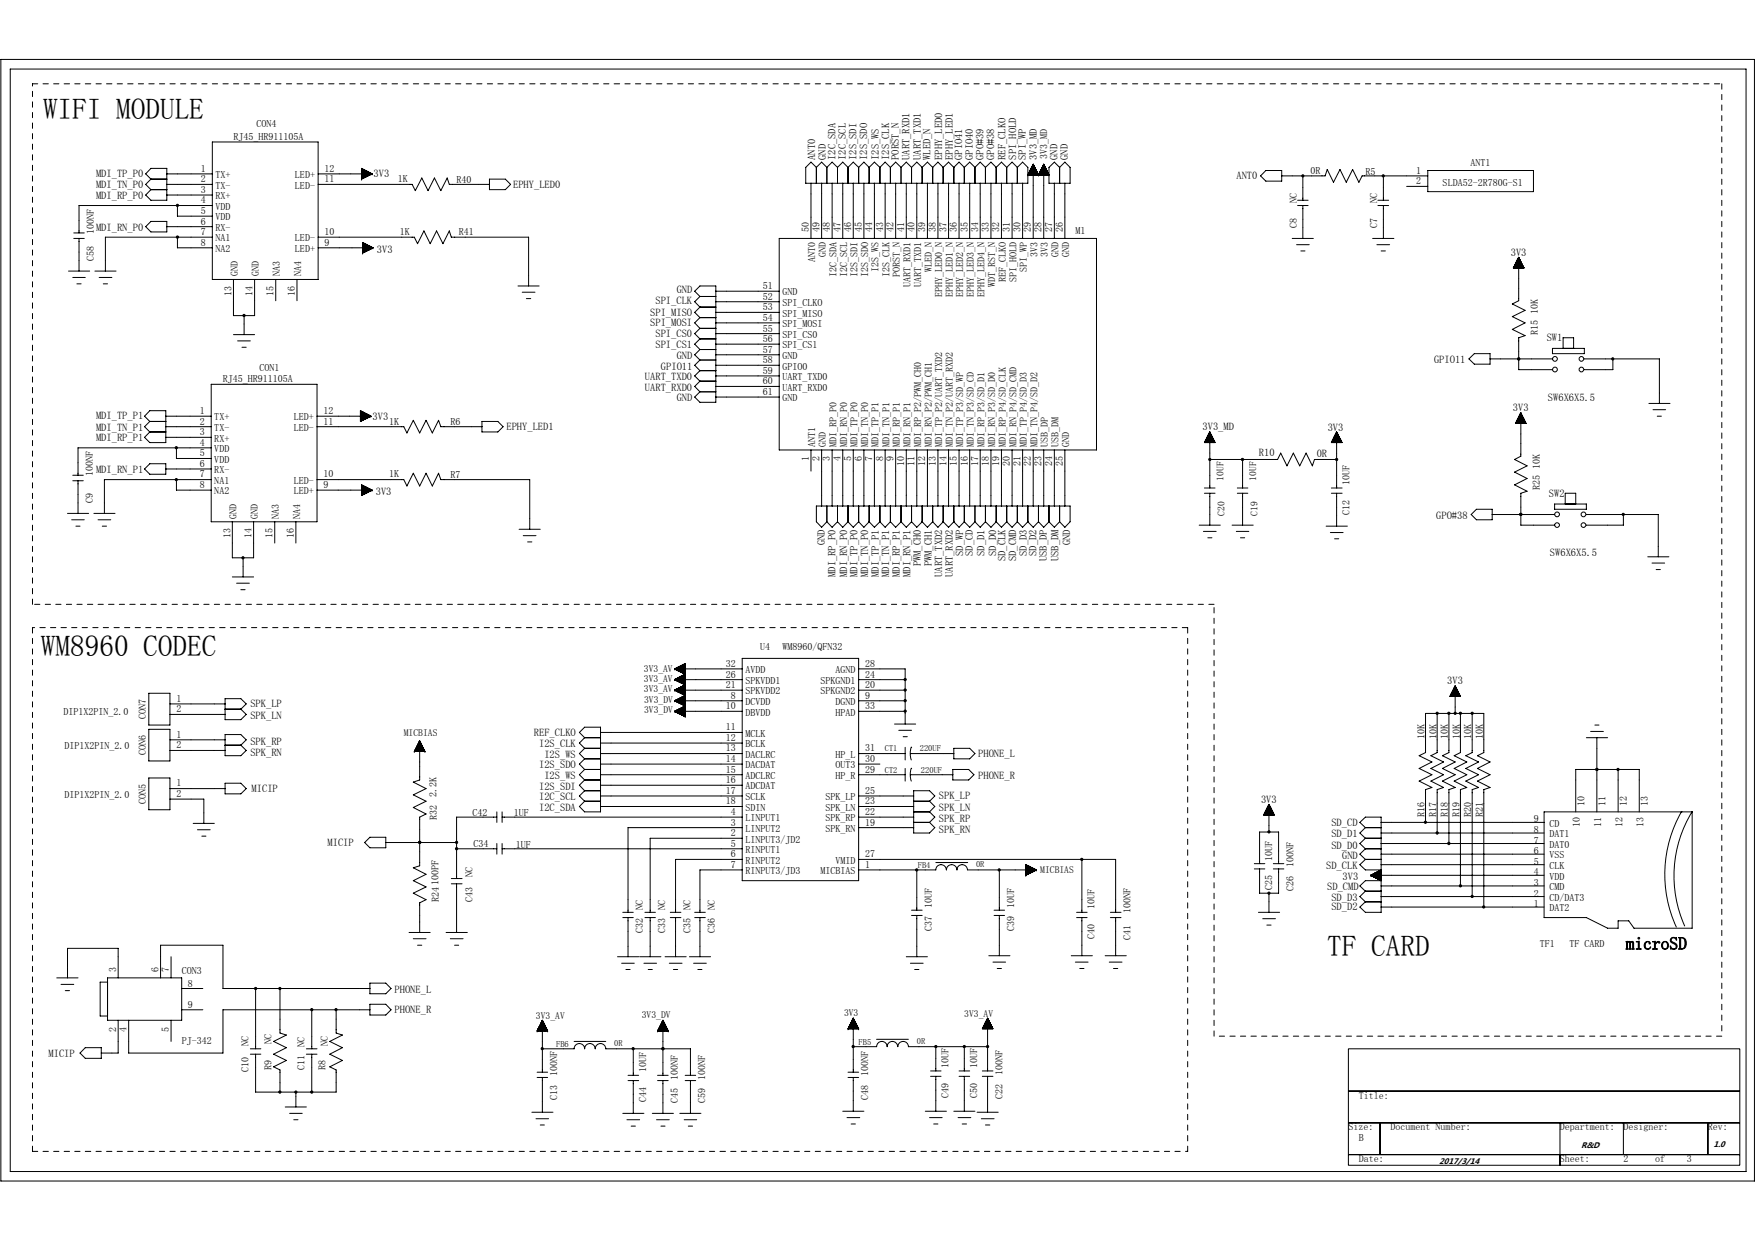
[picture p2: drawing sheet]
<svg xmlns="http://www.w3.org/2000/svg" width="297mm" height="210mm" viewBox="0 0 297 210" stroke-linecap="round" stroke-linejoin="round" font-family="sans-serif">
<defs><g id="words">
<g font-size="5">
<text x="7.3" y="20.1">WIFI MODULE</text>
<text x="6.9" y="111.1">WM8960 CODEC</text>
<text x="224.6" y="161.7">TF CARD</text>
</g>
<text font-size="3" x="275.1" y="160.7">microSD</text>
<g font-size="1.8">
<text x="16.3" y="30">MDI_TP_P0</text>
<text x="138" y="27.1" transform="rotate(-90 138 27.1)">ANT0</text>
<text x="139.8" y="27.1" transform="rotate(-90 139.8 27.1)">GND</text>
<text x="141.4" y="27.1" transform="rotate(-90 141.4 27.1)">I2C_SDA</text>
<text x="143.2" y="27.1" transform="rotate(-90 143.2 27.1)">I2C_SCL</text>
<text x="145" y="27.1" transform="rotate(-90 145 27.1)">I2S_SDI</text>
<text x="146.7" y="27.1" transform="rotate(-90 146.7 27.1)">I2S_SDO</text>
<text x="148.7" y="27.1" transform="rotate(-90 148.7 27.1)">I2S_WS</text>
<text x="150.5" y="27.1" transform="rotate(-90 150.5 27.1)">I2S_CLK</text>
<text x="152.1" y="27.1" transform="rotate(-90 152.1 27.1)">PORST_N</text>
<text x="153.9" y="27.1" transform="rotate(-90 153.9 27.1)">UART_RXD1</text>
<text x="155.9" y="27.1" transform="rotate(-90 155.9 27.1)">UART_TXD1</text>
<text x="157.5" y="27.1" transform="rotate(-90 157.5 27.1)">WLED_N</text>
<text x="159.5" y="27.1" transform="rotate(-90 159.5 27.1)">EPHY_LED0</text>
<text x="161.3" y="27.1" transform="rotate(-90 161.3 27.1)">EPHY_LED1</text>
<text x="162.9" y="27.1" transform="rotate(-90 162.9 27.1)">GPIO41</text>
<text x="164.7" y="27.1" transform="rotate(-90 164.7 27.1)">GPIO40</text>
<text x="166.5" y="27.1" transform="rotate(-90 166.5 27.1)">GPO#39</text>
<text x="168.3" y="27.1" transform="rotate(-90 168.3 27.1)">GPO#38</text>
<text x="170.2" y="27.1" transform="rotate(-90 170.2 27.1)">REF_CLKO</text>
<text x="172" y="27" transform="rotate(-90 172 27)">SPI_HOLD</text>
<text x="173.6" y="27.1" transform="rotate(-90 173.6 27.1)">SPI_WP</text>
<text x="175.5" y="27.1" transform="rotate(-90 175.5 27.1)">3V3_MD</text>
<text x="179" y="27.1" transform="rotate(-90 179 27.1)">GND</text>
<text x="180.8" y="27.1" transform="rotate(-90 180.8 27.1)">GND</text>
<text x="16.3" y="31.7">MDI_TN_P0</text>
<text x="16.3" y="33.7">MDI_RP_P0</text>
<text x="63.2" y="30">3V3</text>
<text x="86.8" y="31.7">EPHY_LED0</text>
<text x="209.3" y="30.3">ANT0</text>
<text x="16.3" y="39.1">MDI_RN_P0</text>
<text x="63.8" y="42.8">3V3</text>
<text x="255.7" y="43.3">3V3</text>
<text x="110" y="53.4">SPI_MISO</text>
<text x="110.9" y="51.4">SPI_CLK</text>
<text x="114.5" y="49.6">GND</text>
<text x="110" y="55.2">SPI_MOSI</text>
<text x="110.9" y="58.9">SPI_CS1</text>
<text x="110.9" y="57">SPI_CS0</text>
<text x="261.8" y="57.7">SW1</text>
<text x="109.2" y="64.3">UART_TXD0</text>
<text x="111.9" y="62.5">GPIO11</text>
<text x="114.5" y="60.7">GND</text>
<text x="242.7" y="61.4">GPIO11</text>
<text x="16.3" y="71">MDI_TP_P1</text>
<text x="63.1" y="71">3V3</text>
<text x="109.2" y="66.1">UART_RXD0</text>
<text x="114.5" y="67.9">GND</text>
<text x="256.1" y="69.6">3V3</text>
<text x="262" y="67.8">SW6X6X5.5</text>
<text x="16.3" y="72.9">MDI_TN_P1</text>
<text x="16.3" y="74.7">MDI_RP_P1</text>
<text x="85.7" y="72.7">EPHY_LED1</text>
<text x="203.5" y="72.8">3V3_MD</text>
<text x="213.1" y="77.2">R10</text>
<text x="222.9" y="77.3">0R</text>
<text x="224.7" y="73">3V3</text>
<text x="16.3" y="80.1">MDI_RN_P1</text>
<text x="63.6" y="83.8">3V3</text>
<text x="243.1" y="87.8">GPO#38</text>
<text x="262.1" y="84">SW2</text>
<text x="139.6" y="92.3" transform="rotate(-90 139.6 92.3)">GND</text>
<text x="155.9" y="95.8" transform="rotate(-90 155.9 95.8)">PWM_CH0</text>
<text x="157.7" y="95.8" transform="rotate(-90 157.7 95.8)">PWM_CH1</text>
<text x="163" y="94" transform="rotate(-90 163 94)">SD_WP</text>
<text x="164.7" y="94" transform="rotate(-90 164.7 94)">SD_CD</text>
<text x="166.6" y="94" transform="rotate(-90 166.6 94)">SD_D1</text>
<text x="168.6" y="94" transform="rotate(-90 168.6 94)">SD_D0</text>
<text x="170.2" y="94.9" transform="rotate(-90 170.2 94.9)">SD_CLK</text>
<text x="172" y="94.9" transform="rotate(-90 172 94.9)">SD_CMD</text>
<text x="173.8" y="94" transform="rotate(-90 173.8 94)">SD_D3</text>
<text x="175.4" y="94" transform="rotate(-90 175.4 94)">SD_D2</text>
<text x="177.2" y="94.9" transform="rotate(-90 177.2 94.9)">USB_DP</text>
<text x="179.2" y="94.9" transform="rotate(-90 179.2 94.9)">USB_DM</text>
<text x="181.1" y="92.3" transform="rotate(-90 181.1 92.3)">GND</text>
<text x="262.3" y="94.1">SW6X6X5.5</text>
<text x="141.4" y="97.6" transform="rotate(-90 141.4 97.6)">MDI_RP_P0</text>
<text x="143.4" y="97.6" transform="rotate(-90 143.4 97.6)">MDI_RN_P0</text>
<text x="145.2" y="97.6" transform="rotate(-90 145.2 97.6)">MDI_TP_P0</text>
<text x="146.9" y="97.6" transform="rotate(-90 146.9 97.6)">MDI_TN_P0</text>
<text x="148.7" y="97.6" transform="rotate(-90 148.7 97.6)">MDI_TP_P1</text>
<text x="150.5" y="97.6" transform="rotate(-90 150.5 97.6)">MDI_TN_P1</text>
<text x="152.3" y="97.6" transform="rotate(-90 152.3 97.6)">MDI_RP_P1</text>
<text x="154.1" y="97.6" transform="rotate(-90 154.1 97.6)">MDI_RN_P1</text>
<text x="159.5" y="97.6" transform="rotate(-90 159.5 97.6)">UART_TXD2</text>
<text x="161.3" y="97.6" transform="rotate(-90 161.3 97.6)">UART_RXD2</text>
<text x="42.4" y="119.6">SPK_LP</text>
<text x="245" y="115.8">3V3</text>
<text x="42.4" y="121.6">SPK_LN</text>
<text x="90.4" y="124.5">REF_CLKO</text>
<text x="42.4" y="126.1">SPK_RP</text>
<text x="42.4" y="127.9">SPK_RN</text>
<text x="91.2" y="126.4">I2S_CLK</text>
<text x="91.2" y="130">I2S_SDO</text>
<text x="92.1" y="128.2">I2S_WS</text>
<text x="92.1" y="131.8">I2S_WS</text>
<text x="165.6" y="128">PHONE_L</text>
<text x="165.6" y="131.8">PHONE_R</text>
<text x="42.6" y="134">MICIP</text>
<text x="91.2" y="133.6">I2S_SDI</text>
<text x="91.2" y="135.4">I2C_SCL</text>
<text x="91.2" y="137.2">I2C_SDA</text>
<text x="158.9" y="135.2">SPK_LP</text>
<text x="158.9" y="137.2">SPK_LN</text>
<text x="213.4" y="135.8">3V3</text>
<text x="55.4" y="143.1">MICIP</text>
<text x="158.9" y="139.2">SPK_RP</text>
<text x="158.9" y="140.9">SPK_RN</text>
<text x="225.3" y="143.6">SD_D0</text>
<text x="225.3" y="141.7">SD_D1</text>
<text x="225.3" y="139.7">SD_CD</text>
<text x="224.4" y="147">SD_CLK</text>
<text x="227.2" y="145.4">GND</text>
<text x="227.2" y="148.9">3V3</text>
<text x="224.6" y="150.6">SD_CMD</text>
<text x="225.3" y="154">SD_D2</text>
<text x="225.3" y="152.4">SD_D3</text>
<text x="66.8" y="168">PHONE_L</text>
<text x="66.8" y="171.4">PHONE_R</text>
<text x="8.2" y="178.9">MICIP</text>
</g>
<g font-size="1.7">
<text x="39.5" y="23.7">RJ45_HR911105A</text>
<text x="43.4" y="21.5">CON4</text>
<text x="34" y="29">1</text>
<text x="54.9" y="29">12</text>
<text x="177.2" y="26.9" transform="rotate(-90 177.2 26.9)">3V3_MD</text>
<text x="221.8" y="29.4">0R</text>
<text x="231.1" y="29.6">R5</text>
<text x="239.7" y="29.4">1</text>
<text x="248.9" y="28.2">ANT1</text>
<text x="34" y="30.8">2</text>
<text x="34" y="32.6">3</text>
<text x="34" y="34.4">4</text>
<text x="36.5" y="30.1">TX+</text>
<text x="36.5" y="31.9">TX-</text>
<text x="36.5" y="33.7">RX+</text>
<text x="36.5" y="35.5">VDD</text>
<text x="49.9" y="30.1">LED+</text>
<text x="49.9" y="31.9">LED-</text>
<text x="54.9" y="30.8">11</text>
<text x="67.3" y="30.8">1K</text>
<text x="77.3" y="30.9">R40</text>
<text x="219.5" y="34.4" transform="rotate(-90 219.5 34.4)">NC</text>
<text x="233.1" y="34.4" transform="rotate(-90 233.1 34.4)">NC</text>
<text x="239.7" y="31.2">2</text>
<text x="244.2" y="31.4">SLDA52-2R780G-S1</text>
<text x="15.9" y="39.6" transform="rotate(-90 15.9 39.6)">100NF</text>
<text x="34" y="36.2">5</text>
<text x="34" y="38">6</text>
<text x="34" y="39.8">7</text>
<text x="34" y="41.6">8</text>
<text x="36.5" y="37.3">VDD</text>
<text x="36.5" y="39.1">RX-</text>
<text x="36.5" y="40.9">NA1</text>
<text x="49.9" y="40.9">LED-</text>
<text x="54.9" y="39.8">10</text>
<text x="54.9" y="41.6">9</text>
<text x="67.7" y="39.8">1K</text>
<text x="77.6" y="39.8">R41</text>
<text x="136.9" y="39.2" transform="rotate(-90 136.9 39.2)">50</text>
<text x="138.7" y="39.2" transform="rotate(-90 138.7 39.2)">49</text>
<text x="140.5" y="39.2" transform="rotate(-90 140.5 39.2)">48</text>
<text x="142.3" y="39.2" transform="rotate(-90 142.3 39.2)">47</text>
<text x="144.1" y="39.2" transform="rotate(-90 144.1 39.2)">46</text>
<text x="145.9" y="39.2" transform="rotate(-90 145.9 39.2)">45</text>
<text x="147.6" y="39.2" transform="rotate(-90 147.6 39.2)">44</text>
<text x="149.5" y="39.2" transform="rotate(-90 149.5 39.2)">43</text>
<text x="151.2" y="39.2" transform="rotate(-90 151.2 39.2)">42</text>
<text x="153" y="39.2" transform="rotate(-90 153 39.2)">41</text>
<text x="154.8" y="39.2" transform="rotate(-90 154.8 39.2)">40</text>
<text x="156.6" y="39.2" transform="rotate(-90 156.6 39.2)">39</text>
<text x="158.4" y="39.2" transform="rotate(-90 158.4 39.2)">38</text>
<text x="160.2" y="39.2" transform="rotate(-90 160.2 39.2)">37</text>
<text x="162" y="39.2" transform="rotate(-90 162 39.2)">36</text>
<text x="163.8" y="39.2" transform="rotate(-90 163.8 39.2)">35</text>
<text x="165.6" y="39.2" transform="rotate(-90 165.6 39.2)">34</text>
<text x="167.4" y="39.2" transform="rotate(-90 167.4 39.2)">33</text>
<text x="169.1" y="39.2" transform="rotate(-90 169.1 39.2)">32</text>
<text x="170.9" y="39.2" transform="rotate(-90 170.9 39.2)">31</text>
<text x="172.7" y="39.2" transform="rotate(-90 172.7 39.2)">30</text>
<text x="174.5" y="39.2" transform="rotate(-90 174.5 39.2)">29</text>
<text x="176.3" y="39.2" transform="rotate(-90 176.3 39.2)">28</text>
<text x="178.1" y="39.2" transform="rotate(-90 178.1 39.2)">27</text>
<text x="179.9" y="39.2" transform="rotate(-90 179.9 39.2)">26</text>
<text x="182" y="39.6">M1</text>
<text x="219.5" y="38.5" transform="rotate(-90 219.5 38.5)">C8</text>
<text x="233.1" y="38.5" transform="rotate(-90 233.1 38.5)">C7</text>
<text x="15.9" y="44.1" transform="rotate(-90 15.9 44.1)">C58</text>
<text x="36.5" y="42.7">NA2</text>
<text x="40.2" y="46.8" transform="rotate(-90 40.2 46.8)">GND</text>
<text x="43.8" y="46.8" transform="rotate(-90 43.8 46.8)">GND</text>
<text x="47.4" y="46.8" transform="rotate(-90 47.4 46.8)">NA3</text>
<text x="49.9" y="42.7">LED+</text>
<text x="51" y="46.8" transform="rotate(-90 51 46.8)">NA4</text>
<text x="138" y="44.3" transform="rotate(-90 138 44.3)">ANT0</text>
<text x="139.8" y="43.4" transform="rotate(-90 139.8 43.4)">GND</text>
<text x="141.6" y="46.8" transform="rotate(-90 141.6 46.8)">I2C_SDA</text>
<text x="143.4" y="46.8" transform="rotate(-90 143.4 46.8)">I2C_SCL</text>
<text x="145.1" y="46.8" transform="rotate(-90 145.1 46.8)">I2S_SDI</text>
<text x="146.9" y="46.8" transform="rotate(-90 146.9 46.8)">I2S_SDO</text>
<text x="148.7" y="46" transform="rotate(-90 148.7 46)">I2S_WS</text>
<text x="150.5" y="46.8" transform="rotate(-90 150.5 46.8)">I2S_CLK</text>
<text x="152.3" y="46.8" transform="rotate(-90 152.3 46.8)">PORST_N</text>
<text x="157.7" y="46" transform="rotate(-90 157.7 46)">WLED_N</text>
<text x="170.2" y="47.6" transform="rotate(-90 170.2 47.6)">REF_CLKO</text>
<text x="172" y="47.6" transform="rotate(-90 172 47.6)">SPI_HOLD</text>
<text x="173.8" y="46" transform="rotate(-90 173.8 46)">SPI_WP</text>
<text x="175.6" y="43.4" transform="rotate(-90 175.6 43.4)">3V3</text>
<text x="177.4" y="43.4" transform="rotate(-90 177.4 43.4)">3V3</text>
<text x="179.2" y="43.4" transform="rotate(-90 179.2 43.4)">GND</text>
<text x="181" y="43.4" transform="rotate(-90 181 43.4)">GND</text>
<text x="39.2" y="50.1" transform="rotate(-90 39.2 50.1)">13</text>
<text x="42.7" y="50.1" transform="rotate(-90 42.7 50.1)">14</text>
<text x="46.3" y="50.1" transform="rotate(-90 46.3 50.1)">15</text>
<text x="49.9" y="50.1" transform="rotate(-90 49.9 50.1)">16</text>
<text x="129.1" y="48.9">51</text>
<text x="129.1" y="50.7">52</text>
<text x="129.1" y="52.5">53</text>
<text x="132.4" y="50">GND</text>
<text x="132.4" y="51.8">SPI_CLKO</text>
<text x="132.4" y="53.6">SPI_MISO</text>
<text x="154.1" y="48.5" transform="rotate(-90 154.1 48.5)">UART_RXD1</text>
<text x="155.9" y="48.5" transform="rotate(-90 155.9 48.5)">UART_TXD1</text>
<text x="159.5" y="50.2" transform="rotate(-90 159.5 50.2)">EPHY_LED0_N</text>
<text x="161.3" y="50.2" transform="rotate(-90 161.3 50.2)">EPHY_LED1_N</text>
<text x="163" y="50.2" transform="rotate(-90 163 50.2)">EPHY_LED2_N</text>
<text x="164.8" y="50.2" transform="rotate(-90 164.8 50.2)">EPHY_LED3_N</text>
<text x="166.6" y="50.2" transform="rotate(-90 166.6 50.2)">EPHY_LED4_N</text>
<text x="168.4" y="48.5" transform="rotate(-90 168.4 48.5)">WDT_RST_N</text>
<text x="129.1" y="54.3">54</text>
<text x="129.1" y="56.1">55</text>
<text x="129.1" y="57.9">56</text>
<text x="129.1" y="59.7">57</text>
<text x="132.4" y="55.4">SPI_MOSI</text>
<text x="132.4" y="57.2">SPI_CS0</text>
<text x="132.4" y="58.9">SPI_CS1</text>
<text x="260.3" y="56.6" transform="rotate(-90 260.3 56.6)">R15 10K</text>
<text x="37.7" y="64.7">RJ45_HR911105A</text>
<text x="43.9" y="62.7">CON1</text>
<text x="129.1" y="61.4">58</text>
<text x="129.1" y="63.2">59</text>
<text x="129.1" y="65">60</text>
<text x="132.4" y="60.7">GND</text>
<text x="132.4" y="62.5">GPIO0</text>
<text x="132.4" y="64.3">UART_TXD0</text>
<text x="33.8" y="70.1">1</text>
<text x="33.8" y="71.8">2</text>
<text x="36.3" y="71.1">TX+</text>
<text x="49.7" y="71.1">LED+</text>
<text x="54.7" y="70.1">12</text>
<text x="54.7" y="71.8">11</text>
<text x="65.9" y="71.8">1K</text>
<text x="76.3" y="71.9">R6</text>
<text x="129.1" y="66.8">61</text>
<text x="132.4" y="66.1">UART_RXD0</text>
<text x="132.4" y="67.9">GND</text>
<text x="33.8" y="73.6">3</text>
<text x="33.8" y="75.4">4</text>
<text x="33.8" y="77.2">5</text>
<text x="36.3" y="72.9">TX-</text>
<text x="36.3" y="74.7">RX+</text>
<text x="36.3" y="76.5">VDD</text>
<text x="49.7" y="72.9">LED-</text>
<text x="138" y="75.6" transform="rotate(-90 138 75.6)">ANT1</text>
<text x="139.8" y="75.6" transform="rotate(-90 139.8 75.6)">GND</text>
<text x="141.6" y="75.6" transform="rotate(-90 141.6 75.6)">MDI_RP_P0</text>
<text x="143.4" y="75.6" transform="rotate(-90 143.4 75.6)">MDI_RN_P0</text>
<text x="145.1" y="75.6" transform="rotate(-90 145.1 75.6)">MDI_TP_P0</text>
<text x="146.9" y="75.6" transform="rotate(-90 146.9 75.6)">MDI_TN_P0</text>
<text x="148.7" y="75.6" transform="rotate(-90 148.7 75.6)">MDI_TP_P1</text>
<text x="150.5" y="75.6" transform="rotate(-90 150.5 75.6)">MDI_TN_P1</text>
<text x="152.3" y="75.6" transform="rotate(-90 152.3 75.6)">MDI_RP_P1</text>
<text x="154.1" y="75.6" transform="rotate(-90 154.1 75.6)">MDI_RN_P1</text>
<text x="155.9" y="75.6" transform="rotate(-90 155.9 75.6)">MDI_RP_P2/PWM_CH0</text>
<text x="157.7" y="75.6" transform="rotate(-90 157.7 75.6)">MDI_RN_P2/PWM_CH1</text>
<text x="159.5" y="75.6" transform="rotate(-90 159.5 75.6)">MDI_TP_P2/UART_TXD2</text>
<text x="161.3" y="75.6" transform="rotate(-90 161.3 75.6)">MDI_TN_P2/UART_RXD2</text>
<text x="163" y="75.6" transform="rotate(-90 163 75.6)">MDI_TP_P3/SD_WP</text>
<text x="164.8" y="75.6" transform="rotate(-90 164.8 75.6)">MDI_TN_P3/SD_CD</text>
<text x="166.6" y="75.6" transform="rotate(-90 166.6 75.6)">MDI_RP_P3/SD_D1</text>
<text x="168.4" y="75.6" transform="rotate(-90 168.4 75.6)">MDI_RN_P3/SD_D0</text>
<text x="170.2" y="75.6" transform="rotate(-90 170.2 75.6)">MDI_RP_P4/SD_CLK</text>
<text x="172" y="75.6" transform="rotate(-90 172 75.6)">MDI_RN_P4/SD_CMD</text>
<text x="173.8" y="75.6" transform="rotate(-90 173.8 75.6)">MDI_TP_P4/SD_D3</text>
<text x="175.6" y="75.6" transform="rotate(-90 175.6 75.6)">MDI_TN_P4/SD_D2</text>
<text x="177.4" y="75.6" transform="rotate(-90 177.4 75.6)">USB_DP</text>
<text x="179.2" y="75.6" transform="rotate(-90 179.2 75.6)">USB_DM</text>
<text x="181" y="75.6" transform="rotate(-90 181 75.6)">GND</text>
<text x="15.7" y="80.6" transform="rotate(-90 15.7 80.6)">100NF</text>
<text x="33.8" y="79">6</text>
<text x="33.8" y="80.8">7</text>
<text x="33.8" y="82.6">8</text>
<text x="36.3" y="78.3">VDD</text>
<text x="36.3" y="80.1">RX-</text>
<text x="36.3" y="81.9">NA1</text>
<text x="36.3" y="83.7">NA2</text>
<text x="49.7" y="81.9">LED-</text>
<text x="49.7" y="83.7">LED+</text>
<text x="54.7" y="80.8">10</text>
<text x="54.7" y="82.6">9</text>
<text x="65.9" y="80.8">1K</text>
<text x="76.3" y="80.8">R7</text>
<text x="136.9" y="78" transform="rotate(-90 136.9 78)">1</text>
<text x="138.7" y="78" transform="rotate(-90 138.7 78)">2</text>
<text x="140.5" y="78" transform="rotate(-90 140.5 78)">3</text>
<text x="142.3" y="78" transform="rotate(-90 142.3 78)">4</text>
<text x="144.1" y="78" transform="rotate(-90 144.1 78)">5</text>
<text x="145.9" y="78" transform="rotate(-90 145.9 78)">6</text>
<text x="147.6" y="78" transform="rotate(-90 147.6 78)">7</text>
<text x="149.5" y="78" transform="rotate(-90 149.5 78)">8</text>
<text x="151.2" y="78" transform="rotate(-90 151.2 78)">9</text>
<text x="153" y="78.9" transform="rotate(-90 153 78.9)">10</text>
<text x="154.8" y="78.9" transform="rotate(-90 154.8 78.9)">11</text>
<text x="156.6" y="78.9" transform="rotate(-90 156.6 78.9)">12</text>
<text x="158.4" y="78.9" transform="rotate(-90 158.4 78.9)">13</text>
<text x="160.2" y="78.9" transform="rotate(-90 160.2 78.9)">14</text>
<text x="162" y="78.9" transform="rotate(-90 162 78.9)">15</text>
<text x="163.8" y="78.9" transform="rotate(-90 163.8 78.9)">16</text>
<text x="165.6" y="78.9" transform="rotate(-90 165.6 78.9)">17</text>
<text x="167.4" y="78.9" transform="rotate(-90 167.4 78.9)">18</text>
<text x="169.1" y="78.9" transform="rotate(-90 169.1 78.9)">19</text>
<text x="170.9" y="78.9" transform="rotate(-90 170.9 78.9)">20</text>
<text x="172.7" y="78.9" transform="rotate(-90 172.7 78.9)">21</text>
<text x="174.5" y="78.9" transform="rotate(-90 174.5 78.9)">22</text>
<text x="176.3" y="78.9" transform="rotate(-90 176.3 78.9)">23</text>
<text x="178.1" y="78.9" transform="rotate(-90 178.1 78.9)">24</text>
<text x="179.9" y="78.9" transform="rotate(-90 179.9 78.9)">25</text>
<text x="228.4" y="82" transform="rotate(-90 228.4 82)">10UF</text>
<text x="260.6" y="83" transform="rotate(-90 260.6 83)">R25</text>
<text x="260.6" y="79.4" transform="rotate(-90 260.6 79.4)">10K</text>
<text x="15.7" y="85.1" transform="rotate(-90 15.7 85.1)">C9</text>
<text x="40" y="87.8" transform="rotate(-90 40 87.8)">GND</text>
<text x="43.6" y="87.8" transform="rotate(-90 43.6 87.8)">GND</text>
<text x="47.2" y="87.8" transform="rotate(-90 47.2 87.8)">NA3</text>
<text x="50.8" y="87.8" transform="rotate(-90 50.8 87.8)">NA4</text>
<text x="228.4" y="87.1" transform="rotate(-90 228.4 87.1)">C12</text>
<text x="39" y="91.1" transform="rotate(-90 39 91.1)">13</text>
<text x="42.6" y="91.1" transform="rotate(-90 42.6 91.1)">14</text>
<text x="46.1" y="91.1" transform="rotate(-90 46.1 91.1)">15</text>
<text x="49.7" y="91.1" transform="rotate(-90 49.7 91.1)">16</text>
<text x="122.9" y="112.8">32</text>
<text x="126.1" y="113.9">AVDD</text>
<text x="128.7" y="110">U4</text>
<text x="132.4" y="110">WM8960/QFN32</text>
<text x="141.4" y="113.9">AGND</text>
<text x="146.4" y="112.8">28</text>
<text x="29.9" y="118.7">1</text>
<text x="122.9" y="114.6">26</text>
<text x="122.9" y="116.4">21</text>
<text x="122.9" y="120">10</text>
<text x="123.7" y="118.2">8</text>
<text x="126.1" y="115.7">SPKVDD1</text>
<text x="126.1" y="117.5">SPKVDD2</text>
<text x="126.1" y="119.3">DCVDD</text>
<text x="138.8" y="115.7">SPKGND1</text>
<text x="138.8" y="117.5">SPKGND2</text>
<text x="141.4" y="119.3">DGND</text>
<text x="146.4" y="114.6">24</text>
<text x="146.4" y="116.4">20</text>
<text x="146.4" y="118.2">9</text>
<text x="146.4" y="120">33</text>
<text x="10.7" y="120.9">DIP1X2PIN_2.0</text>
<text x="24.7" y="121.7" transform="rotate(-90 24.7 121.7)">CON7</text>
<text x="29.9" y="124.8">1</text>
<text x="29.9" y="120.5">2</text>
<text x="122.9" y="123.6">11</text>
<text x="122.9" y="125.3">12</text>
<text x="126.1" y="121.1">DBVDD</text>
<text x="126.1" y="124.7">MCLK</text>
<text x="141.4" y="121.1">HPAD</text>
<text x="241.1" y="125" transform="rotate(-90 241.1 125)">10K</text>
<text x="243.1" y="125" transform="rotate(-90 243.1 125)">10K</text>
<text x="245.1" y="125" transform="rotate(-90 245.1 125)">10K</text>
<text x="247.1" y="125" transform="rotate(-90 247.1 125)">10K</text>
<text x="249" y="125" transform="rotate(-90 249 125)">10K</text>
<text x="251" y="125" transform="rotate(-90 251 125)">10K</text>
<text x="10.9" y="126.8">DIP1X2PIN_2.0</text>
<text x="24.7" y="127.8" transform="rotate(-90 24.7 127.8)">CON6</text>
<text x="29.9" y="126.6">2</text>
<text x="122.9" y="127.1">13</text>
<text x="122.9" y="128.9">14</text>
<text x="122.9" y="130.7">15</text>
<text x="126.1" y="126.4">BCLK</text>
<text x="126.1" y="128.2">DACLRC</text>
<text x="126.1" y="130">DACDAT</text>
<text x="126.1" y="131.8">ADCLRC</text>
<text x="141.4" y="128.2">HP_L</text>
<text x="141.4" y="130">OUT3</text>
<text x="141.4" y="131.8">HP_R</text>
<text x="146.4" y="127.1">31</text>
<text x="146.4" y="128.9">30</text>
<text x="146.4" y="130.7">29</text>
<text x="10.9" y="135.1">DIP1X2PIN_2.0</text>
<text x="24.7" y="136" transform="rotate(-90 24.7 136)">CON5</text>
<text x="29.9" y="133.1">1</text>
<text x="29.9" y="134.9">2</text>
<text x="73.9" y="134.9" transform="rotate(-90 73.9 134.9)">2.2K</text>
<text x="122.9" y="132.5">16</text>
<text x="122.9" y="134.3">17</text>
<text x="122.9" y="136.1">18</text>
<text x="123.7" y="137.9">4</text>
<text x="126.1" y="133.6">ADCDAT</text>
<text x="126.1" y="135.4">SCLK</text>
<text x="126.1" y="137.2">SDIN</text>
<text x="139.7" y="135.4">SPK_LP</text>
<text x="139.7" y="137.2">SPK_LN</text>
<text x="146.4" y="134.3">25</text>
<text x="146.4" y="136.1">23</text>
<text x="146.4" y="137.9">22</text>
<text x="268.2" y="136.5" transform="rotate(-90 268.2 136.5)">10</text>
<text x="271.7" y="136.5" transform="rotate(-90 271.7 136.5)">11</text>
<text x="275.3" y="136.5" transform="rotate(-90 275.3 136.5)">12</text>
<text x="278.9" y="136.5" transform="rotate(-90 278.9 136.5)">13</text>
<text x="73.9" y="138.8" transform="rotate(-90 73.9 138.8)">R32</text>
<text x="80" y="138.1">C42</text>
<text x="80.2" y="143.3">C34</text>
<text x="87" y="138.1">1UF</text>
<text x="87.3" y="143.4">1UF</text>
<text x="123.7" y="139.7">3</text>
<text x="123.7" y="141.5">2</text>
<text x="123.7" y="143.3">5</text>
<text x="126.1" y="139">LINPUT1</text>
<text x="126.1" y="140.8">LINPUT2</text>
<text x="126.1" y="142.6">LINPUT3/JD2</text>
<text x="139.7" y="139">SPK_RP</text>
<text x="139.7" y="140.8">SPK_RN</text>
<text x="146.4" y="139.7">19</text>
<text x="241.1" y="138.3" transform="rotate(-90 241.1 138.3)">R16</text>
<text x="243.1" y="138.3" transform="rotate(-90 243.1 138.3)">R17</text>
<text x="245" y="138.3" transform="rotate(-90 245 138.3)">R18</text>
<text x="247" y="138.3" transform="rotate(-90 247 138.3)">R19</text>
<text x="249" y="138.3" transform="rotate(-90 249 138.3)">R20</text>
<text x="250.9" y="138.3" transform="rotate(-90 250.9 138.3)">R21</text>
<text x="259.6" y="142.7">7</text>
<text x="259.6" y="140.9">8</text>
<text x="259.6" y="139.1">9</text>
<text x="262.2" y="143.4">DAT0</text>
<text x="262.2" y="141.7">DAT1</text>
<text x="262.2" y="139.9">CD</text>
<text x="267.4" y="140" transform="rotate(-90 267.4 140)">10</text>
<text x="271" y="140" transform="rotate(-90 271 140)">11</text>
<text x="274.6" y="140" transform="rotate(-90 274.6 140)">12</text>
<text x="278.2" y="140" transform="rotate(-90 278.2 140)">13</text>
<text x="74.2" y="149.7" transform="rotate(-90 74.2 149.7)">100PF</text>
<text x="80" y="148.5" transform="rotate(-90 80 148.5)">NC</text>
<text x="123.7" y="145.1">6</text>
<text x="123.7" y="146.8">7</text>
<text x="126.1" y="144.3">RINPUT1</text>
<text x="126.1" y="146.1">RINPUT2</text>
<text x="126.1" y="147.9">RINPUT3/JD3</text>
<text x="138.8" y="147.9">MICBIAS</text>
<text x="141.4" y="146.1">VMID</text>
<text x="146.4" y="145.1">27</text>
<text x="146.4" y="146.8">1</text>
<text x="215.3" y="145.6" transform="rotate(-90 215.3 145.6)">10UF</text>
<text x="218.9" y="146.7" transform="rotate(-90 218.9 146.7)">100NF</text>
<text x="259.6" y="149.9">3</text>
<text x="259.6" y="148.1">4</text>
<text x="259.6" y="146.3">5</text>
<text x="259.6" y="144.5">6</text>
<text x="262.2" y="148.8">VDD</text>
<text x="262.2" y="147">CLK</text>
<text x="262.2" y="145.2">VSS</text>
<text x="74.3" y="152.6" transform="rotate(-90 74.3 152.6)">R24</text>
<text x="80" y="152.6" transform="rotate(-90 80 152.6)">C43</text>
<text x="108.8" y="154" transform="rotate(-90 108.8 154)">NC</text>
<text x="112.6" y="154" transform="rotate(-90 112.6 154)">NC</text>
<text x="116.9" y="154" transform="rotate(-90 116.9 154)">NC</text>
<text x="121" y="154" transform="rotate(-90 121 154)">NC</text>
<text x="157.7" y="153.6" transform="rotate(-90 157.7 153.6)">10UF</text>
<text x="171.7" y="153.6" transform="rotate(-90 171.7 153.6)">10UF</text>
<text x="185.2" y="153.8" transform="rotate(-90 185.2 153.8)">10UF</text>
<text x="191.3" y="154.5" transform="rotate(-90 191.3 154.5)">100NF</text>
<text x="215.3" y="150.6" transform="rotate(-90 215.3 150.6)">C25</text>
<text x="218.9" y="150.8" transform="rotate(-90 218.9 150.8)">C26</text>
<text x="259.6" y="153.5">1</text>
<text x="259.6" y="151.7">2</text>
<text x="262.2" y="154.2">DAT2</text>
<text x="262.2" y="152.4">CD/DAT3</text>
<text x="262.2" y="150.6">CMD</text>
<text x="108.8" y="157.9" transform="rotate(-90 108.8 157.9)">C32</text>
<text x="112.6" y="157.9" transform="rotate(-90 112.6 157.9)">C33</text>
<text x="116.9" y="157.9" transform="rotate(-90 116.9 157.9)">C35</text>
<text x="121" y="157.9" transform="rotate(-90 121 157.9)">C36</text>
<text x="157.7" y="157.6" transform="rotate(-90 157.7 157.6)">C37</text>
<text x="171.7" y="157.6" transform="rotate(-90 171.7 157.6)">C39</text>
<text x="185.2" y="158.8" transform="rotate(-90 185.2 158.8)">C40</text>
<text x="191.3" y="159" transform="rotate(-90 191.3 159)">C41</text>
<text x="260.6" y="160.3">TF1</text>
<text x="265.6" y="160.3">TF CARD</text>
<text x="19.6" y="164.4" transform="rotate(-90 19.6 164.4)">3</text>
<text x="26.8" y="164.4" transform="rotate(-90 26.8 164.4)">6</text>
<text x="28.6" y="164.4" transform="rotate(-90 28.6 164.4)">7</text>
<text x="30.8" y="164.8">CON3</text>
<text x="31.8" y="166.9">8</text>
<text x="31.8" y="170.5">9</text>
<text x="19.6" y="174.5" transform="rotate(-90 19.6 174.5)">2</text>
<text x="21.4" y="174.5" transform="rotate(-90 21.4 174.5)">4</text>
<text x="28.6" y="174.5" transform="rotate(-90 28.6 174.5)">5</text>
<text x="30.8" y="176.6">PJ-342</text>
<text x="42" y="176.9" transform="rotate(-90 42 176.9)">NC</text>
<text x="46" y="176.7" transform="rotate(-90 46 176.7)">NC</text>
<text x="51.5" y="177.1" transform="rotate(-90 51.5 177.1)">NC</text>
<text x="55.5" y="177.1" transform="rotate(-90 55.5 177.1)">NC</text>
<text x="42" y="181.4" transform="rotate(-90 42 181.4)">C10</text>
<text x="46" y="181" transform="rotate(-90 46 181)">R9</text>
<text x="51.5" y="181" transform="rotate(-90 51.5 181)">C11</text>
<text x="55.1" y="181" transform="rotate(-90 55.1 181)">R8</text>
<text x="94.3" y="182.1" transform="rotate(-90 94.3 182.1)">100NF</text>
<text x="109.3" y="181.4" transform="rotate(-90 109.3 181.4)">10UF</text>
<text x="114.7" y="182.7" transform="rotate(-90 114.7 182.7)">100NF</text>
<text x="119.4" y="182.7" transform="rotate(-90 119.4 182.7)">100NF</text>
<text x="146.9" y="182.1" transform="rotate(-90 146.9 182.1)">100NF</text>
<text x="160.5" y="185.7" transform="rotate(-90 160.5 185.7)">C49</text>
<text x="160.5" y="180.7" transform="rotate(-90 160.5 180.7)">10UF</text>
<text x="165.4" y="185.7" transform="rotate(-90 165.4 185.7)">C50</text>
<text x="165.4" y="180.7" transform="rotate(-90 165.4 180.7)">10UF</text>
<text x="169.7" y="185.9" transform="rotate(-90 169.7 185.9)">C22</text>
<text x="169.7" y="181.9" transform="rotate(-90 169.7 181.9)">100NF</text>
<text x="230" y="185.9">Title:</text>
<text x="94.3" y="186.1" transform="rotate(-90 94.3 186.1)">C13</text>
<text x="109.3" y="186.4" transform="rotate(-90 109.3 186.4)">C44</text>
<text x="114.7" y="186.6" transform="rotate(-90 114.7 186.6)">C45</text>
<text x="119.4" y="186.6" transform="rotate(-90 119.4 186.6)">C59</text>
<text x="146.9" y="186.1" transform="rotate(-90 146.9 186.1)">C48</text>
<text x="228.2" y="191.2">Size:</text>
<text x="235.4" y="191.2">Document Number:</text>
<text x="264" y="191.2">Department:</text>
<text x="274.8" y="191.2">Designer:</text>
<text x="289.1" y="191.2">Rev:</text>
<text x="230" y="193">B</text>
<text x="230" y="196.6">Date:</text>
<text x="264" y="196.6">Sheet:</text>
<text x="274.8" y="196.6">2</text>
<text x="280.1" y="196.6">of</text>
<text x="285.5" y="196.6">3</text>
</g>
<g font-size="1.6">
<text x="207.1" y="81.3" transform="rotate(-90 207.1 81.3)">10UF</text>
<text x="212.6" y="81.3" transform="rotate(-90 212.6 81.3)">10UF</text>
<text x="207.3" y="87.2" transform="rotate(-90 207.3 87.2)">C20</text>
<text x="212.8" y="87.2" transform="rotate(-90 212.8 87.2)">C19</text>
<text x="109" y="113.7">3V3_AV</text>
<text x="109" y="117.1">3V3_AV</text>
<text x="109" y="115.3">3V3_AV</text>
<text x="109" y="118.9">3V3_DV</text>
<text x="68.3" y="124.5">MICBIAS</text>
<text x="109" y="120.7">3V3_DV</text>
<text x="176.1" y="147.7">MICBIAS</text>
<text x="90.7" y="172.4">3V3_AV</text>
<text x="108.6" y="172.3">3V3_DV</text>
<text x="142.9" y="171.9">3V3</text>
<text x="163.2" y="172.1">3V3_AV</text>
</g>
<g font-size="1.4">
<text x="149.8" y="127.1">CT1</text>
<text x="149.8" y="130.7">CT2</text>
<text x="155.7" y="127.1">220UF</text>
<text x="155.9" y="130.7">220UF</text>
<text x="155.3" y="146.8">FB4</text>
<text x="165.2" y="146.7">0R</text>
<text x="94.1" y="177.1">FB6</text>
<text x="103.9" y="176.9">0R</text>
<text x="145.3" y="176.7">FB5</text>
<text x="155.2" y="176.6">0R</text>
<text x="243.6" y="197">2017/3/14</text>
<text x="267.6" y="194.3">R&amp;D</text>
<text x="290" y="194.1">1.0</text>
</g>
</g></defs>
<g fill="none" stroke="#000" stroke-width=".17">
<path d="M.1 10.1h296.8v189.7h-296.8zM1.7 11.7h293.8v186.5h-293.8zM5.5 15.5v.8M5.5 17.2v.9M5.5 19v.9M6.4 14.2h-.9v.4M7.3 14.2h.9M9.1 14.2h.9M10.9 14.2h.9M12.7 14.2h.8M14.4 14.2h1M16.3 14.2h.8"/>
<path d="M18 14.2h.9M19.8 14.2h.9M21.6 14.2h.9M23.4 14.2h.9M25.2 14.2h.9M27 14.2h.9M28.8 14.2h.9M30.6 14.2h.9M32.3 14.2h.9M34.2 14.2h.8M35.9 14.2h.9M37.7 14.2h.9"/>
<path d="M39.5 14.2h.9M41.3 14.2h.9M43.1 14.2h.9M44.9 14.2h.9M46.7 14.2h.9M48.5 14.2h.9M50.3 14.2h.9M52 14.2h1M53.8 14.2h.9M55.6 14.2h.9M57.4 14.2h.9M59.2 14.2h.9"/>
<path d="M61 14.2h.9M62.8 14.2h.9M64.6 14.2h.9M66.4 14.2h.9M68.2 14.2h.9M70 14.2h.9M71.8 14.2h.8M73.5 14.2h.9M75.3 14.2h.9M77.1 14.2h.9M78.9 14.2h.9M80.7 14.2h.9"/>
<path d="M82.5 14.2h.9M84.3 14.2h.9M86.1 14.2h.9M87.9 14.2h.8M89.7 14.2h.8M91.4 14.2h.9M93.2 14.2h.9M95 14.2h.9M96.8 14.2h.9M98.6 14.2h.9M100.4 14.2h.9M102.2 14.2h.9"/>
<path d="M103.9 14.2h1M105.8 14.2h.9M107.5 14.2h1M109.3 14.2h.9M111.1 14.2h.9M112.9 14.2h.9M114.7 14.2h.9M116.5 14.2h.9M118.3 14.2h.9M120.1 14.2h.9M121.9 14.2h.9M123.7 14.2h.9"/>
<path d="M125.5 14.2h.9M127.3 14.2h.8M129 14.2h.9M130.8 14.2h.9M132.6 14.2h.9M134.4 14.2h.9M136.2 14.2h.9M138 14.2h.9M139.8 14.2h.8M141.6 14.2h.9M143.4 14.2h.8M145.2 14.2h.8"/>
<path d="M146.9 14.2h.9M148.7 14.2h.9M150.5 14.2h.9M152.3 14.2h.9M154.1 14.2h.9M155.9 14.2h.9M157.7 14.2h.9M159.5 14.2h.9M161.3 14.2h.9M163 14.2h1M164.8 14.2h.9M166.6 14.2h.9"/>
<path d="M168.4 14.2h.9M170.2 14.2h.9M172 14.2h.9M173.8 14.2h.9M175.6 14.2h.9M177.4 14.2h.9M179.2 14.2h.9M181 14.2h.8M182.7 14.2h.9M184.5 14.2h.9M186.3 14.2h.9M188.1 14.2h.9"/>
<path d="M189.9 14.2h.9M191.7 14.2h.9M193.5 14.2h.9M195.3 14.2h.9M197.1 14.2h.9M198.9 14.2h.8M200.7 14.2h.8M202.4 14.2h.9M204.2 14.2h.9M206 14.2h.9M207.8 14.2h.9M209.6 14.2h.9"/>
<path d="M211.4 14.2h.9M213.2 14.2h.9M215 14.2h.9M216.8 14.2h.9M218.5 14.2h1M220.3 14.2h.9M222.1 14.2h.9M223.9 14.2h.9M225.7 14.2h.9M227.5 14.2h.9M229.3 14.2h.9M231.1 14.2h.9"/>
<path d="M232.9 14.2h.9M234.7 14.2h.9M236.4 14.2h.9M238.2 14.2h.9M240 14.2h.9M241.8 14.2h.9M243.6 14.2h.9M245.4 14.2h.9M247.2 14.2h.9M249 14.2h.9M250.8 14.2h.9M252.6 14.2h.9"/>
<path d="M254.4 14.2h.8M256.1 14.2h.9M257.9 14.2h.9M259.7 14.2h.9M261.5 14.2h.9M263.3 14.2h.9M265.1 14.2h.9M266.9 14.2h.9M268.7 14.2h.9M270.5 14.2h.9M272.3 14.2h.9M274 14.2h1"/>
<path d="M275.8 14.2h.9M277.6 14.2h.9M279.4 14.2h.9M281.2 14.2h.9M283 14.2h.9M284.8 14.2h.9M286.6 14.2h.9M288.4 14.2h.9M290.2 14.2h.9M291.4 14.2v.9M291.4 16v.9M291.4 17.8v.9"/>
<path d="M291.4 19.6v.8M5.5 20.8v.9M5.5 22.6v.9M5.5 24.4v.9M5.5 26.2v.9M5.5 28v.9M5.5 29.8v.8M5.5 31.5v.9M5.5 33.4v.8M5.5 35.1v.9M5.5 36.9v.9M5.5 38.7v.9"/>
<path d="M12.5 39.4h1.8M24.7 38.4l.8-.9h2.7v1.7h-2.7zM25.5 30.3l-.8-.9 .8-.9h2.7v5.4h-2.7l-.8-.9 .8-.9M25.5 30.3h2.7M25.5 30.3l-.8 .9 .8 .9M25.5 32.1h2.7M28.2 29.4h7.7M28.2 31.2h7.7M28.2 33h7.7M28.2 38.4h7.7M30 34.8v1.8h5.9M35.9 24h17.9v23.3h-17.9z"/>
<path d="M35.9 34.8h-22.5v4.6M53.8 29.4h9.2M53.8 31.2h16l.5 1.1 1.1-2.2 1.1 2.2 1-2.2 1.1 2.2 1.1-2.2 .3 1.1h6.8M61.2 30.3h.1M61.2 28.5h.1M61.2 28.9h.7v1.1M61.2 28.5v1.8M61.2 28.5l1.8 .9M61.2 28.6h.1l.1 1.6h-.2M61.2 30.1h.4M61.2 28.8h.6v1.2h-.6M61.2 30h.8"/>
<path d="M61.2 29.9h.9M61.2 29.8h1M61.2 29.6h1.5M61.2 29.5h1.6M61.2 29.4h1.8M61.2 29.4h1.7M61.2 29.3h1.6v.2M61.2 29.2h1.4v.4M61.2 29.2h1.3v.4M61.2 29.1h1.1v.6M61.2 29h1v.8M61.2 28.9h.8v1"/>
<path d="M61.2 28.7h.4v1.4M61.2 28.7h.3v1.4M61.3 28.6v1.6M61.4 28.6v1.6M61.5 28.7v1.4h-.3M61.7 28.7v1.4M61.8 28.8v1.2M62 28.9v1M62.1 29v.8M62.2 29v.8M62.4 29.1v.6h-1.2M62.5 29.2v.4h-1.3"/>
<path d="M62.7 29.3v.2M62.8 29.3v.2M63 29.4h.1M63 29.4l-1.8 .9M82.8 30.3h2.7l.9 .9-.9 .9h-2.7zM137.3 31v9.3M138.2 28.3l-.9-.9-.9 .9v2.7h37.6v-2.7l-.9-.9-.9 .9M138.2 28.3v2.7M138.2 28.3l.9-.9 .9 .9M139.1 31v9.3M140 28.3v2.7M140 28.3l.8-.9 .9 .9"/>
<path d="M140.8 31v9.3M141.7 28.3v2.7M141.7 28.3l.9-.9 .9 .9M142.6 31v9.3M143.5 28.3v2.7M143.5 28.3l.9-.9 .9 .9M144.4 31v9.3M145.3 28.3v2.7M145.3 28.3l.9-.9 .9 .9M146.2 31v9.3M147.1 28.3v2.7M147.1 28.3l.9-.9 .9 .9"/>
<path d="M148 31v9.3M148.9 28.3v2.7M148.9 28.3l.9-.9 .9 .9M149.8 31v9.3M150.7 28.3v2.7M150.7 28.3l.9-.9 .9 .9M151.6 31v9.3M152.5 28.3v2.7M152.5 28.3l.9-.9 .9 .9M153.4 31v9.3M154.3 28.3v2.7M154.3 28.3l.9-.9 .9 .9"/>
<path d="M155.2 31v9.3M156.1 28.3v2.7M156.1 28.3l.9-.9 .9 .9M157 31v9.3M157.9 28.3v2.7M157.9 28.3l.8-.9 .9 .9M158.7 31v9.3M159.6 28.3v2.7M159.6 28.3l.9-.9 .9 .9M160.5 31v9.3M161.4 28.3v2.7M161.4 28.3l.9-.9 .9 .9"/>
<path d="M162.3 31v9.3M163.2 28.3v2.7M163.2 28.3l.9-.9 .9 .9M164.1 31v9.3M165 28.3v2.7M165 28.3l.9-.9 .9 .9M165.9 31v9.3M166.8 28.3v2.7M166.8 28.3l.9-.9 .9 .9M167.7 31v9.3M168.6 28.3v2.7M168.6 28.3l.9-.9 .9 .9"/>
<path d="M169.5 31v9.3M170.4 28.3v2.7M170.4 28.3l.9-.9 .9 .9M171.3 31v9.3M172.2 28.3v2.7M173.1 31v9.3M174 29.6h.1M174 29.6h3.5M174 29.5h1.7M174 29.6v-.2h1.7v.2M174.1 29.4h1.6M174.1 29.6v-.3h1.5v.3"/>
<path d="M174.1 29.2h1.5M174.2 29.6v-.4h1.3v.4M174.2 29.1h1.3M174.3 29.6v-.6h1.2v.6M174.3 28.9h1.1M174.3 29.6v-.7h1.1v.7M174.4 28.8h1M174.5 28.7h.8M174.5 29.6v-1h.8v1M174.5 28.5h.7M174.6 28.4h.6M174.6 28.2h.5v1.4"/>
<path d="M174.7 28.1h.3M174.8 27.9h.1M174.9 27.8h.1M174.9 27.8l.9 1.8M174.9 27.8l-.9 1.8M174.9 27.8v12.5M174.9 27.9l-.1 1.7M175 28h-.3v1.6M175 28v1.6M175 28.2h-.3v1.4M175 28.1v1.5M175.1 28.3h-.5v1.3"/>
<path d="M175.2 28.4h-.7v1.2M175.2 28.4v1.2M175.3 28.7h-.9v.9M175.3 28.7v.9M175.8 29.6h.1M175.8 29.5h1.7M175.8 29.6v-.2h1.7v.2M175.9 29.4h1.5M175.9 29.6v-.3h1.5v.3M175.9 29.2h1.5M176 29.6v-.4h1.3v.4M176 29.1h1.3"/>
<path d="M176 29.6v-.6h1.3v.6M176.1 28.9h1.1M176.1 29.6v-.7h1.1v.7M176.1 28.8h1.1M176.2 28.7h.9M176.3 29.6v-1h.8v1M176.3 28.5h.7M176.4 28.4h.5M176.4 28.2h.5M176.5 28.1h.3M176.6 27.9h.1M176.7 27.8h.1"/>
<path d="M176.7 27.8l.8 1.8M176.7 27.8l-.9 1.8M176.7 27.8v12.5M176.7 27.9l-.1 1.7M176.8 28h-.3v1.6M176.8 28v1.6M176.8 28.2h-.3v1.4M176.8 28.1v1.5M176.9 28.3h-.5v1.3M176.9 28.2v1.4M177 28.4h-.7v1.2M177 28.4v1.2"/>
<path d="M177.1 28.7h-.9v.9M177.1 28.7v.9M177.5 29.6h.1M177.5 28.3l1-.9 .8 .9 .9-.9 .9 .9v2.7h-3.6zM178.5 31v9.3M179.3 28.3v2.7M180.2 31v9.3M214.2 28.9h2.7v1.7h-2.7l-.8-.8zM216.9 29.8h7.4l.3-1.1 1.1 2.1 1.1-2.1 1.1 2.1 1-2.1 1.1 2.1 .5-1h11.2M219.6 34.8h1.8M219.6 33.9h1.8M220.5 29.8v4.1"/>
<path d="M220.5 34.8v5.5M233.2 34.8h1.8M233.2 33.9h1.8M234.1 29.8v4.1M234.1 34.8v5.5M238.1 31.5h3.6M241.7 28.9h17.8v3.5h-17.8zM291.4 21.3v.9M291.4 23.1v.9M291.4 24.9v.9M291.4 26.7v.9M291.4 28.5v.9"/>
<path d="M291.4 30.3v.9M291.4 32.1v.9M291.4 33.9v.9M291.4 35.7v.9M291.4 37.5v.9M291.4 39.2v.9M5.5 40.5v.9M5.5 42.3v.9M5.5 44.1v.9M5.5 45.9v.9M5.5 47.7v.9M5.5 49.4v1"/>
<path d="M5.5 51.2v1M5.5 53v.9M5.5 54.8v.9M5.5 56.6v.9M5.5 58.4v.9M11.6 45.9h3.6M12.3 46.9h2.1M12.5 40.3h1.8M13 48h.7M13.4 40.3v5.6M16.1 45.9h3.5M16.8 46.9h2.1"/>
<path d="M17.5 48h.7M30 40.1v1.8h5.9M35.9 40.1h-18.1v5.8M39.5 47.3v6.1h3.6v-6.1M39.5 56.6h3.6M40.2 57.7h2.2M41 58.8h.7M41.3 53.4v3.2M46.7 47.3v3.6M50.3 47.3v3.6M53.8 40.1h16.3l.6 1.1 1.1-2.1 1 2.1 1.1-2.1 1.1 2.1 1-2.1 .4 1h13.1v8.3M53.8 41.9h9.3"/>
<path d="M61.4 42.8h.1M61.4 41h.1M61.4 41v1.8M61.4 41.1h.1v1.6M61.4 41.3h.4v1.3M61.4 41.6h1.1v.7M61.4 41.8h1.5v.2M61.4 41l1.7 .9M61.4 42.7h.3M61.4 42.6h.4M61.4 42.4h.8M61.4 42.3h1"/>
<path d="M61.4 42.3h1.2M61.4 42.2h1.3M61.4 42.1h1.5M61.4 42h1.6M61.4 41.9h1.7M61.4 41.8h1.4M61.4 41.7h1.3M61.4 41.5h1M61.4 41.5h.8M61.4 41.4h.7M61.4 41.3h.6M61.4 41.2h.2"/>
<path d="M61.4 41.1v1.7M61.5 41.1v1.7M61.6 41.2v1.5M61.7 41.2v1.5M61.8 41.3v1.3M61.9 41.3v1.2M62 41.4v1.1h-.6M62 41.4v1.1M62.1 41.4v1l-.7 .1M62.2 41.5v.9M62.3 41.5v.8M62.4 41.6v.7"/>
<path d="M62.5 41.7v.5M62.6 41.7v.5M62.7 41.7v.4M62.8 41.8v.3M63 41.9v.1M63.1 41.9h.1M63.1 41.9l-1.7 .9M87.7 48.4h3.5M88.4 49.4h2.1M89.1 50.5h.7M118.5 50.2l-.9-.9 .9-.9h2.7v19.7h-2.7l-.9-.9 .9-.9M118.5 57.3h2.7"/>
<path d="M118.5 57.3l-.9 .9 .9 .9M118.5 59.1h2.7M118.5 55.6h2.7M118.5 55.6l-.9 .9 .9 .8M118.5 53.7h2.7M118.5 53.7l-.9 .9 .9 1M118.5 52h2.7M118.5 52l-.9 .9 .9 .8M118.5 50.2h2.7M118.5 50.2l-.9 .9 .9 .9M118.5 59.1l-.9 .9 .9 .9M121.2 49.3h10.7"/>
<path d="M121.2 51.1h10.7M121.2 52.9h10.7M121.2 54.6h10.7M121.2 56.5h10.7M121.2 58.2h10.7M131.9 40.3h53.7v35.8h-53.7zM218.7 40.3h3.6M219.5 41.4h2.1M220.2 42.5h.7M232.3 40.3h3.6M233 41.4h2.2M233.8 42.5h.7"/>
<path d="M256.2 45.3h1.7M256.2 45.2v.1M256.2 45.2h1.7M256.3 45.3v-.2h1.5v.2M256.3 45.1h1.5M256.3 45h1.5v.3M256.3 44.9v.4M256.4 44.9h1.3M256.4 44.8h1.3v.5M256.4 44.8v.5M256.4 44.7h1.3M256.5 44.7h1.1v.6"/>
<path d="M256.5 44.7v.6M256.5 44.6h1.1M256.5 44.6h1v.7M256.6 44.4h.9v.9M256.7 44.3h.7v1M256.7 44.2v1.1M256.7 44.2h.7M256.7 44.1h.6v1.2M256.7 44v1.3M256.8 44h.5M256.8 44h.5v1.3M256.8 43.9v1.4"/>
<path d="M256.9 43.9h.3M256.9 43.8h.3v1.5M256.9 43.8v1.5M256.9 43.8h.3M257 43.7h.1v1.6M257 43.6v1.7M257 43.6h.1M257 43.5h.1M257 43.5v7.4l-1 .5 2.1 1.1-2.1 1.1 2.1 1-2.1 1.1 2.1 1.1-1.1 .3v5.4h5.8M257 43.5l.9 1.8h-1.8zM257.4 44.3h-.8v1M257.5 44.5h-.9l-.1 .8"/>
<path d="M262.8 58.9h5.4v.9h-5.4zM264.6 58.9v-1.8h1.7v1.8M291.4 41v.9M291.4 42.8v.9M291.4 44.6v.9M291.4 46.4v.9M291.4 48.2v.9M291.4 50v.9M291.4 51.8v.9M291.4 53.6v.9M291.4 55.4v.9M291.4 57.1v.9"/>
<path d="M291.4 58.9v.9M5.5 60.2v.9M5.5 62v.9M5.5 63.8v.9M5.5 65.6v.9M5.5 67.4v.9M5.5 69.2v.9M5.5 71v.8M5.5 72.7v.9M5.5 74.5v.9M5.5 76.3v.9M5.5 78.1v.9"/>
<path d="M5.5 79.9v.9M24.5 79.4l.9-.9h2.7v1.7h-2.7zM25.4 71.3l-.9-.9 .9-.9h2.7v5.4h-2.7l-.9-.9 .9-.9M25.4 71.3h2.7M25.4 71.3l-.9 .9 .9 .9M25.4 73.1h2.7M28.1 70.4h7.6M28.1 72.2h7.6M28.1 74h7.6M28.1 79.4h7.6M29.9 75.8v1.8h5.8M35.7 65h18v23.3h-18z"/>
<path d="M35.7 75.8h-22.5v4.6M53.7 70.4h9.1M53.7 72.2h14.6l.6 1.1 1.1-2.2 1 2.2 1.1-2.2 1.1 2.2 1-2.2 .4 1.1h7M61 69.7h.3v1.4M61 69.9h.8v1M61 70.3h1.5v.2M61 69.5l1.8 .9-1.8 .9zM61 71.2h.1M61 71.2h.3M61 71.1h.4M61 71.1h.5M61 70.8h1"/>
<path d="M61 70.8h1.1M61 70.7h1.3M61 70.6h1.4M61 70.5h1.6M61 70.5h1.7M61 70.3h1.7M61 70.2h1.4M61 70.1h1.2M61 70.1h1.1M61 70h1M61 69.8h.6M61 69.7h.5"/>
<path d="M61 69.6h.2M61 69.6l.1 1.6M61.2 69.6v1.6M61.3 69.7v1.4M61.4 69.7v1.4M61.5 69.7v1.4M61.5 69.8v1.2M61.6 69.8v1.2M61.7 69.8v1.2h-.7M61.8 69.9v1h-.8M61.9 70v.8M62 70v.8"/>
<path d="M62 70.1v.7M62.1 70.1v.6M62.2 70.1v.6M62.2 70.2v.4M62.3 70.2v.4M62.4 70.2v.4M62.5 70.3v.2M62.6 70.3v.2M62.7 70.4h.1M62.8 70.4h.1M81.6 71.3h2.7l.9 .9-.9 .9h-2.7zM118.5 60.9h2.7"/>
<path d="M118.5 60.9l-.9 .9 .9 .9M118.5 62.7h2.7M118.5 62.7l-.9 .9 .9 .9M118.5 64.5h2.7M118.5 64.5l-.9 .9 .9 .9M118.5 66.3h2.7M121.2 60h10.7M121.2 61.8h10.7M121.2 63.6h10.7M121.2 65.4h10.7M121.2 67.2h10.7M137.3 76.1v3.6"/>
<path d="M139.1 76.1v9.5M140.8 76.1v9.5M142.6 76.1v9.5M144.4 76.1v9.5M146.2 76.1v9.5M148 76.1v9.5M149.8 76.1v9.5M151.6 76.1v9.5M153.4 76.1v9.5M155.2 76.1v9.5M157 76.1v9.5M158.7 76.1v9.5"/>
<path d="M160.5 76.1v9.5M162.3 76.1v9.5M164.1 76.1v9.5M165.9 76.1v9.5M167.7 76.1v9.5M169.5 76.1v9.5M171.3 76.1v9.5M173.1 76.1v9.5M174.9 76.1v9.5M176.7 76.1v9.5M178.5 76.1v9.5M180.2 76.1v9.5"/>
<path d="M203.9 74.8l1.7 .1M203.9 74.8v.1M203.9 74.8h1.7M204 74.7h1.6M204 74.5h1.5M204 74.5v.4M204.1 74.5h1.3M204.1 74.4h1.3M204.1 74.4v.5M204.2 74.4h1.2M204.2 74.3h1.1M204.3 74.1h.9"/>
<path d="M204.3 74v.9M204.3 74h.9M204.3 73.9v1M204.4 73.9h.7M204.4 73.7v1.2M204.4 73.8h.7M204.5 73.7h.6v1.2M204.5 73.6v1.3M204.5 73.6h.5M204.6 73.6h.4M204.6 73.4v1.5M204.6 73.5h.4v1.4"/>
<path d="M204.6 73.4h.3M204.6 73.3v1.6M204.6 73.3h.3M204.7 73.3h.1v1.6M204.7 73.2v1.7M204.7 73.2h.1M204.8 73.1h.1M204.8 77.7h11.4l.6-1 1 2.1 1.1-2.1 1.1 2.1 1.1-2.1 1 2.1 .4-1.1h3.7M204.8 73.1v9.5M204.8 73.1l.9 1.8h-1.8zM204.9 73.4v1.5M205.1 73.8v1.1"/>
<path d="M205.2 73.9v1M205.2 74.1v.8M205.3 74.2h-1.1v.7M205.3 74.2v.7M205.4 74.4v.5M205.5 74.5v.4M205.5 74.6h-1.5v.3M205.6 74.7v.2M210.3 77.7v4.9M225.4 74.8l1.7 .1M225.4 74.7h1.6M225.4 74.6v.3"/>
<path d="M225.5 74.6h1.5M225.5 74.5h1.5M225.5 74.5v.4M225.6 74.5h1.3M225.6 74.4h1.3M225.6 74.4v.5M225.6 74.4h1.2M225.7 74.3h1.1M225.7 74.2v.7M225.7 74.2h1.1M225.8 74.1h.9M225.8 74v.9"/>
<path d="M225.8 74h.9M225.8 73.9v1M225.8 73.9h.8M225.9 73.9h.7M225.9 73.7v1.2M225.9 73.8h.7M226 73.7h.5v1.2M226 73.6v1.3M226 73.6h.5M226 73.4v1.5M226.1 73.5h.3M226.1 73.4h.3"/>
<path d="M226.1 73.3v1.6M226.1 73.3h.3M226.2 73.3h.1v1.6M226.2 73.2v1.7M226.2 73.2h.1M226.2 73.1h.1M226.2 73.1v9.5M226.2 73.1l1 1.8h-1.9zM226.4 73.4v1.5M226.5 73.5v1.4M226.6 73.8v1.1M226.7 73.9v1"/>
<path d="M226.7 74.1v.8M226.8 74.2v.7M226.9 74.4v.5M227 74.5v.4M227 74.7v.2M227.1 74.8h-1.7v.1M248.6 60.7l.9-.9h2.7v1.8h-2.7zM252.2 60.7h10.6M256.6 71.5h1.6v.1M256.7 71.2v.4M256.7 71.3h1.4M256.7 71.2h1.4"/>
<path d="M256.7 71.2h1.3M256.7 71.1v.5M256.8 71.1h1.2v.5M256.8 71.1h1.2M256.8 71v.6M256.9 71h1M256.9 70.9h1v.7M256.9 70.8v.8M256.9 70.8h1M257 70.8h.8M257 70.6v1M257 70.7h.8"/>
<path d="M257 60.7h.1M257 70.5v1.1M257 70.6h.8M257.1 70.5h.6M257.1 70.5h.6v1.1M257.1 70.4v1.2M257.2 70.4h.5M257.2 70.3h.4M257.2 70.2v1.4M257.3 70.2h.2M257.3 70.1v1.5M257.3 70.1h.2"/>
<path d="M257.3 69.9v1.7M257.4 70h.1M257.4 69.9h.1M257.4 69.8v7.4l-1.1 .5 2.2 1.1-2.2 1.1 2.2 1.1-2.2 1 2.2 1.1-1.1 .4v5.4h5.7M257.4 69.8l-.9 1.8h1.8M257.4 69.8l.9 1.8M257.5 70v1.6M257.5 70.2v1.4M257.6 70.3v1.3M257.8 70.6v1M257.8 70.7v.9M258 71v.6"/>
<path d="M258.1 71.3v.3M258.1 71.4h-1.5v.2M258.2 71.6h-1.7M258.3 71.6h.1M268.2 60.7h12.7v7.6M273 60.7v1.8h-4.8M279.1 68.3h3.6M279.8 69.3h2.1M280.5 70.4h.7M291.4 60.7v.9M291.4 62.5v.9M291.4 64.3v.9"/>
<path d="M291.4 66.1v.9M291.4 67.9v.9M291.4 69.7v.9M291.4 71.5v.9M291.4 73.3v.9M291.4 75.1v.8M291.4 76.8v.9M291.4 78.6v.9M5.5 81.7v.9M5.5 83.5v.8M5.5 85.3v.9M5.5 87.1v.8"/>
<path d="M5.5 88.9v.8M5.5 90.6v.9M5.5 92.4v.9M5.5 94.2v.9M5.5 96v.9M5.5 97.8v.9M5.5 99.6v.9M11.4 86.9h3.6M12.1 87.9h2.2M12.3 81.3h1.8M12.3 80.4h1.8M12.8 89h.7"/>
<path d="M13.2 81.3v5.6M15.9 86.9h3.6M16.6 87.9h2.2M17.3 89h.7M29.9 81.2v1.7h5.8M35.7 81.2h-18v5.7M39.3 88.3v6.1h3.6v-6.1M39.3 97.6h3.6M40 98.7h2.2M40.8 99.8h.7M41.1 94.4v3.2M46.5 88.3v3.6"/>
<path d="M50.1 88.3v3.6M53.7 81.2h14.6l.6 1 1.1-2.1 1 2.1 1.1-2.1 1.1 2.1 1-2.1 .4 1.1h15.1v8.4M53.7 82.9h9.3M61.2 82.4h.8v1h-.8M61.2 82.6h1v.7M61.2 82v1.8l1.8-.9M61.2 82.1v1.7M61.2 82.1h.2v1.6M61.2 82.2h.3v1.5M61.2 82.3h.5v1.3M61.2 82.4h.6v1.1M61.2 82.5h.9v.9"/>
<path d="M61.2 82.7h1.2v.5M61.2 82.7h1.3v.4M61.2 82.8h1.5v.3M61.2 82.9h1.6v.1M61.2 82l1.8 .9M61.2 83.7h.2M61.2 83.7h.4M61.2 83.6h.5M61.2 83.5h.7M61.2 83.4h1M61.2 83.1h1.4M61.2 83.1h1.6"/>
<path d="M61.2 83h1.7M61.3 82.1v1.7M61.5 82.2v1.5M61.6 82.3v1.3M61.8 82.3v1.2M61.9 82.4v1.1M62 82.5v.9M62.2 82.5v.8M62.3 82.6v.7h-1.1M62.5 82.7v.5h-1.3M62.6 82.8v.3M62.8 82.8v.2"/>
<path d="M62.9 82.9v.1M63 82.9h.1M87.9 89.6h3.5M88.6 90.6h2.1M89.3 91.7h.7M140 88.3l-.9 .9-.9-.9v-2.7h42.9v2.7l-.9 .9-.9-.9M140 85.6v2.7M140 88.3l.8 .9 .9-.9M141.7 85.6v2.7M141.7 88.3l.9 .9 .9-.9M143.5 85.6v2.7M143.5 88.3l.9 .9 .9-.9"/>
<path d="M145.3 85.6v2.7M145.3 88.3l.9 .9 .9-.9M147.1 85.6v2.7M147.1 88.3l.9 .9 .9-.9M148.9 85.6v2.7M148.9 88.3l.9 .9 .9-.9M150.7 85.6v2.7M150.7 88.3l.9 .9 .9-.9M152.5 85.6v2.7M152.5 88.3l.9 .9 .9-.9M154.3 85.6v2.7M154.3 88.3l.9 .9 .9-.9"/>
<path d="M156.1 85.6v2.7M156.1 88.3l.9 .9 .9-.9M157.9 85.6v2.7M157.9 88.3l.8 .9 .9-.9M159.6 85.6v2.7M159.6 88.3l.9 .9 .9-.9M161.4 85.6v2.7M161.4 88.3l.9 .9 .9-.9M163.2 85.6v2.7M163.2 88.3l.9 .9 .9-.9M165 85.6v2.7M165 88.3l.9 .9 .9-.9"/>
<path d="M166.8 85.6v2.7M166.8 88.3l.9 .9 .9-.9M168.6 85.6v2.7M168.6 88.3l.9 .9 .9-.9M170.4 85.6v2.7M170.4 88.3l.9 .9 .9-.9M172.2 85.6v2.7M172.2 88.3l.9 .9 .9-.9M174 85.6v2.7M174 88.3l.9 .9 .9-.9M175.8 85.6v2.7M175.8 88.3l.9 .9 .8-.9"/>
<path d="M177.5 85.6v2.7M177.5 88.3l1 .9 .8-.9M179.3 85.6v2.7M203 88.9h3.5M203.7 89.9h2.1M203.9 83.5h1.8M203.9 82.6h1.8M204.4 91h.7M204.8 83.5v5.4M208.5 88.9h3.6M209.3 89.9h2.1M209.4 83.5h1.8"/>
<path d="M209.4 82.6h1.8M209.9 91h.8M210.3 83.5v5.4M224.4 89h3.6M225.2 90.1h2.1M225.3 83.5h1.9M225.3 82.6h1.9M225.9 91.2h.7M226.2 83.5v5.5M249.9 86.2h2.7v1.7h-2.7l-.9-.8zM252.6 87.1h10.5M257.4 87.1h.1"/>
<path d="M263.1 85.3h5.4v.9h-5.4zM264.9 85.3v-1.8h1.8v1.8M268.5 87.1h12.2v7.1M274.8 87.1v1.8h-6.3M278.9 94.2h3.6M279.6 95.3h2.1M280.3 96.4h.7M291.4 80.4v.9M291.4 82.2v.9M291.4 84v.9M291.4 85.8v.9M291.4 87.6v.9"/>
<path d="M291.4 89.4v.9M291.4 91.2v.9M291.4 93v.9M291.4 94.7v.9M291.4 96.5v.9M291.4 98.3v.9M5.5 101.4v.9M5.5 108v.9M5.5 109.8v.9M5.5 111.6v.9M5.5 113.4v.9M5.5 115.2v.9"/>
<path d="M5.5 116.9v.9M5.5 118.7v.9M5.9 106.2h-.4v.9M5.9 102.3h.8M6.7 106.2h1M7.7 102.3h.8M8.5 106.2h.9M9.4 102.3h.9M10.3 106.2h.9M11.2 102.3h.9M12.1 106.2h.9M13 102.3h.9"/>
<path d="M13.9 106.2h.9M14.8 102.3h.9M15.7 106.2h.9M16.6 102.3h.9M17.5 106.2h.9M18.4 102.3h.9M19.3 106.2h.9M20.2 102.3h.9M21.1 106.2h.9M22 102.3h.9M22.9 106.2h.9M23.8 102.3h.9"/>
<path d="M24.7 106.2h.8M25.2 117.3h3.6v5.4h-3.6zM25.5 102.3h1M26.5 106.2h.8M27.3 102.3h.9M28.2 106.2h.9M28.8 119.1h9.3M29.1 102.3h.9M30 106.2h.9M30.9 102.3h.9M31.8 106.2h.9M32.7 102.3h.9"/>
<path d="M33.6 106.2h.9M34.5 102.3h.9M35.4 106.2h.9M36.3 102.3h.9M37.2 106.2h.9M38.1 102.3h.9M38.1 118.2h2.7l.9 .9-.9 .9 .9 .9-.9 .9h-2.7zM38.1 120h2.7M39 106.2h.9M39.9 102.3h.9M40.8 106.2h.9M41.7 102.3h.9"/>
<path d="M42.6 106.2h.9M43.5 102.3h.8M44.3 106.2h1M45.3 102.3h.8M46.1 106.2h.9M47 102.3h.9M47.9 106.2h.9M48.8 102.3h.9M49.7 106.2h.9M50.6 102.3h.9M51.5 106.2h.9M52.4 102.3h.9"/>
<path d="M53.3 106.2h.9M54.2 102.3h.9M55.1 106.2h.9M56 102.3h.9M56.9 106.2h.9M57.8 102.3h.9M58.7 106.2h.9M59.6 102.3h.9M60.5 106.2h.9M61.4 102.3h.8M62.2 106.2h.9M63.1 102.3h.9"/>
<path d="M64 106.2h.9M64.9 102.3h.9M65.8 106.2h.9M66.7 102.3h.9M67.6 106.2h.9M68.5 102.3h.9M69.4 106.2h.9M70.3 102.3h.9M71.2 106.2h.9M72.1 102.3h.9M73 106.2h.9M73.9 102.3h.9"/>
<path d="M74.8 106.2h.9M75.7 102.3h.9M76.6 106.2h.9M77.5 102.3h.9M78.4 106.2h.9M79.3 102.3h.9M80.2 106.2h.8M81 102.3h1M82 106.2h.8M82.8 102.3h.9M83.7 106.2h.9M84.6 102.3h.9"/>
<path d="M85.5 106.2h.9M86.4 102.3h.9M87.3 106.2h.9M88.2 102.3h.9M89.1 106.2h.9M90 102.3h.9M90.9 106.2h.9M91.8 102.3h.9M92.7 106.2h.9M93.6 102.3h.9M94.5 106.2h.9M95.4 102.3h.9"/>
<path d="M96.3 106.2h.9M97.2 102.3h.9M98.1 106.2h.9M99 102.3h.8M99.8 106.2h1M100.8 102.3h.8M101.6 106.2h.9M102.5 102.3h.9M103.4 106.2h.9M104.3 102.3h.9M105.2 106.2h.9M106.1 102.3h.9"/>
<path d="M107 106.2h.9M107.9 102.3h.9M108.8 106.2h.9M109.7 102.3h.9M110.6 106.2h.9M111.5 102.3h.9M112.4 106.2h.9M113.3 102.3h.9M114.2 118.6h.1M114.2 115h.1M114.2 113.2h.1M114.2 116.8h.1"/>
<path d="M114.2 106.2h.9M114.2 113.2h11.4M114.2 116.8h11.4M114.2 118.6h11.4M114.2 116.8h1.8M114.2 118.6l1.8 .9M114.2 118.6h1.8M114.2 115l1.8 .9M114.2 113.2l1.8 .9M114.2 113.2h1.8M114.2 116.8l1.8 .9M114.3 113.1v.2h1.7"/>
<path d="M114.3 114.9v.1M114.3 116.7v.1M114.3 118.5v.1M114.3 116.9h1.7M114.3 118.7h1.7M114.3 115.1h1.7M114.4 116.9h1.6M114.4 118.7h1.6M114.4 113.1v.2l1.6 .1M114.4 114.8v.3M114.4 116.6v.3M114.4 118.4v.3"/>
<path d="M114.4 115.2h1.6M114.6 117h1.4M114.6 118.8h1.4M114.6 113v.4M114.6 114.8v.4M114.6 116.6v.4M114.6 118.3v.5M114.6 115.3h1.4M114.6 113.4h1.4M114.7 117.1h1.3M114.7 118.3v.6h1.3M114.7 112.9v.6"/>
<path d="M114.7 114.7v.6M114.7 116.5v.6M114.7 115.3h1.3M114.7 113.5h1.3M114.9 117.2h1.1M114.9 118.2v.8h1.1M114.9 112.8v.7M114.9 114.6v.7M114.9 116.4v.7M114.9 120v.7M114.9 115.4h1.1M114.9 113.6h1.1"/>
<path d="M115 116.3l.1 .9h.9M115 112.8v.8M115 114.6v.8h1M115 118.1v.9M115 119.9v.9M115.1 102.3h.9M115.1 119h.9M115.1 113.6h.9M115.2 112.7v1M115.2 114.5v1M115.2 116.3v1M115.2 118.1v1"/>
<path d="M115.2 119.8v1.1M115.2 117.3h.8M115.2 119.1h.8M115.2 115.5h.8M115.2 113.7h.8M115.3 112.6v1.2M115.3 114.4v1.1M115.3 116.2v1.1M115.3 118v1.1M115.3 119.8v1.1M115.4 117.4h.6M115.4 119.2h.6"/>
<path d="M115.4 115.6h.6M115.4 113.8h.6M115.5 112.5v1.4h.5M115.5 114.3v1.3l.5 .1M115.5 116.1v1.3M115.5 117.9v1.3M115.5 119.7v1.3M115.5 117.5h.5M115.5 119.2h.5M115.6 112.5v1.4M115.6 114.3v1.4M115.6 116.1v1.4"/>
<path d="M115.6 117.8v1.5M115.6 119.6v1.5M115.6 117.5h.4M115.6 119.3h.4M115.6 115.7h.4M115.6 113.9h.4M115.7 112.4v1.6M115.7 114.2v1.6M115.7 116v1.6M115.7 117.8v1.6M115.7 119.6v1.5M115.9 112.3v1.7"/>
<path d="M115.9 114.1v1.7M115.9 115.9v1.7M115.9 117.7v1.7M115.9 119.5v1.7M116 119.5h.1M116 117.7h.1M116 115.9h.1M116 114.1h.1M116 112.3h.1M116 106.2h.9M116 117.8h-.3v1.5M116 117.7h-.2v1.7h.2"/>
<path d="M116 116h-.2v1.6h.2M116 116.7l-1.8 .1M116 116.7h-1.6v.2M116 116.6h-1.5v.3M116 116.5h-1.3v.5M116 116.4h-1.2v.7M116 116.4h-1v.8M116 116.3h-.9v.9M116 116.2h-.8v1.1M116 116.2h-.6v1.2M116 112.3v8.9M116 117.7l-1.8 .9"/>
<path d="M116 118.5l-1.8 .1M116 118.4h-1.6v.3M116 118.4h-1.5v.3M116 118.3h-1.3v.5M116 118.2h-1.2v.7M116 118.2h-1v.8M116 118.1h-.9v.9M116 118h-.8v1.1M116 118h-.6v1.2M116 117.9h-.5v1.3M116 113.2h-1.8M116 114.9l-1.8 .1"/>
<path d="M116 113.1h-1.6v.2M116 114.9h-1.6v.2M116 113h-1.5v.4M116 114.8h-1.5v.4M116 112.9h-1.3v.5M116 114.7h-1.3v.6M116 112.9h-1.2v.6M116 114.7h-1.2v.6M116 112.8h-1v.8M116 114.6h-1v.8M116 120h-1v.8M116 112.7h-.9v.9"/>
<path d="M116 114.5h-.9v.9M116 119.9h-.9v.9M116 112.6h-.8v1.1M116 114.4h-.8v1.1M116 119.8h-.8v1.1M116 112.6h-.6v1.2M116 114.4h-.6v1.2M116 119.7h-.6v1.3M116 112.5h-.5v1.4M116 114.3h-.5v1.4M116 116.1h-.5v1.4M116 119.7h-.5v1.3"/>
<path d="M116 112.5h-.3v1.4M116 114.2h-.3v1.5M116 116h-.3v1.5M116 119.6h-.3v1.5M116 112.4h-.2v1.6h.2M116 114.2h-.2v1.6h.2M116 119.5h-.2v1.7h.2M116 114.1l-1.8 .9M116 119.5l-1.8 .9M116 112.3l-1.8 .9M116 115.9l-1.8 .9M116.9 102.3h.8"/>
<path d="M117.7 106.2h.9M118.6 102.3h.9M119.5 106.2h.9M120.4 102.3h.9M121.3 106.2h.9M122.2 102.3h.9M123.1 106.2h.9M124 102.3h.9M124.9 106.2h.9M125.6 111.4h19.7v37.6h-19.7zM125.6 115h-11.4M125.8 102.3h.9"/>
<path d="M126.7 106.2h.9M127.6 102.3h.9M128.5 106.2h.9M129.4 102.3h.9M130.3 106.2h.9M131.2 102.3h.9M132.1 106.2h.9M133 102.3h.9M133.9 106.2h.9M134.8 102.3h.9M135.7 106.2h.8M136.5 102.3h.9"/>
<path d="M137.4 106.2h.9M138.3 102.3h.9M139.2 106.2h.9M140.1 102.3h.9M141 106.2h.9M141.9 102.3h.9M142.8 106.2h.9M143.7 102.3h.9M144.6 106.2h.9M145.3 113.2h7.9v3.6M145.3 115h7.9M145.3 116.8h7.9"/>
<path d="M145.3 118.6h7.9M145.5 102.3h.9M146.4 106.2h.9M147.3 102.3h.9M148.2 106.2h.9M149.1 102.3h.9M150 106.2h.9M150.9 102.3h.9M151.8 106.2h.9M152.7 102.3h.9M153.2 116.8v3.6M153.6 106.2h.8"/>
<path d="M154.4 102.3h.9M155.3 106.2h.9M156.2 102.3h.9M157.1 106.2h.9M158 102.3h.9M158.9 106.2h.9M159.8 102.3h.9M160.7 106.2h.9M161.6 102.3h.9M162.5 106.2h.9M163.4 102.3h.9M164.3 106.2h.9"/>
<path d="M165.2 102.3h.9M166.1 106.2h.9M167 102.3h.9M167.9 106.2h.9M168.8 102.3h.9M169.7 106.2h.9M170.6 102.3h.9M171.5 106.2h.9M172.4 102.3h.8M173.2 106.2h.9M174.1 102.3h.9M175 106.2h.9"/>
<path d="M175.9 102.3h.9M176.8 106.2h.9M177.7 102.3h.9M178.6 106.2h.9M179.5 102.3h.9M180.4 106.2h.9M181.3 102.3h.9M182.2 106.2h.9M183.1 102.3h.9M184 106.2h.9M184.9 102.3h.9M185.8 106.2h.9"/>
<path d="M186.7 102.3h.9M187.6 106.2h.9M188.5 102.3h.9M189.4 106.2h.9M190.3 102.3h.9M191.2 106.2h.8M192 102.3h.9M192.9 106.2h.9M193.8 102.3h.9M194.7 106.2h.9M195.6 102.3h.9M196.5 106.2h.9"/>
<path d="M197.4 102.3h.9M198.3 106.2h.9M199.2 102.3h.9M200.1 106.2h.9v.9M201 108v.9M201 109.8v.9M201 111.6v.9M201 113.4v.9M201 115.2v.9M201 116.9v.9M201 118.7v.9M201 102.3h.9"/>
<path d="M202.8 102.3h.9M204.6 102.3h.9M205.5 102.8v.9M205.5 104.6v.9M205.5 106.4v.9M205.5 108.2v.9M205.5 110v.9M205.5 111.8v.8M205.5 113.5v.9M205.5 115.3v.9M205.5 117.1v.9M205.5 118.9v.9"/>
<path d="M245.4 117.8h1.8M245.5 117.7h1.6M245.5 117.6v.2M245.5 117.6h1.5M245.6 117.5h1.4M245.6 117.5v.3M245.6 117.4h1.3M245.6 117.3v.5M245.7 117.3h1.2M245.7 117.2h1.2v.6M245.7 117.2v.6M245.8 117.2h1"/>
<path d="M245.8 117.1h1M245.8 117v.8M245.8 117h1M245.9 116.9h.8M245.9 116.8v1M246 116.8h.7M246 116.7v1.1M246 116.7h.6M246 116.6v1.2M246 116.6h.5M246.1 116.5h.4M246.1 116.4v1.4"/>
<path d="M246.1 116.4h.4M246.1 116.4h.3M246.1 116.3v1.5M246.2 116.3h.2M246.2 116.2h.2M246.2 116.1v1.7M246.2 116.2h.1M246.3 116.1h.1M246.3 116.1v4.6M246.3 116.1l.9 1.7h-1.8zM246.4 116.2v1.6M246.4 116.3v1.5"/>
<path d="M246.5 116.5v1.3M246.6 116.6v1.2M246.7 116.8v1M246.7 116.9v.9M246.8 117.1v.7M246.9 117.3v.5M247 117.5v.3M247.1 117.6v.2M247.1 117.7h-1.6l-.1 .1M291.4 100.1v.9M291.4 101.9v.9M291.4 103.7v.9"/>
<path d="M291.4 105.5v.9M291.4 107.3v.9M291.4 109.1v.9M291.4 110.9v.9M291.4 112.6v.9M291.4 114.4v.9M291.4 116.2v.9M291.4 118v.9M291.4 119.8v.9M5.5 120.5v.9M5.5 122.3v.9M5.5 124.1v.9"/>
<path d="M5.5 125.9v.9M5.5 127.7v.9M5.5 129.5v.9M5.5 131.3v.9M5.5 133.1v.9M5.5 134.9v.8M5.5 136.6v.9M5.5 138.4v.9M25.2 123.4h3.6v5.4h-3.6zM25.2 131.6h3.6v5.4h-3.6zM28.8 125.2h9.3M28.8 127h9.3"/>
<path d="M28.8 120.9h9.3M28.8 133.4h9.3M28.8 135.2h5.7v4.1M32.7 139.3h3.6M38.1 126.1h2.7M38.1 124.3h2.7l.9 .9-.9 .9 .9 .9-.9 .9h-2.7zM38.1 132.5h2.7l.9 .9-.9 .9h-2.7zM70.1 127.1h.1M70.1 127.1h1.8M70.2 127.1h1.7M70.2 127v.1M70.2 127h1.6"/>
<path d="M70.3 126.9h1.5M70.4 126.7h1.3v.4M70.4 126.6h1.2M70.4 126.6v.5M70.5 126.6h1.1M70.5 126.5h1.1M70.5 126.4v.7M70.5 126.4h1M70.5 126.3h1v.8M70.5 126.3v.8M70.6 126.3h.9M70.6 126.2h.8"/>
<path d="M70.6 126.1v1M70.7 126.1h.7M70.7 126h.6M70.7 125.9v1.2M70.8 125.9h.5M70.8 125.8v1.3M70.8 125.8h.4l.1 1.3M70.9 125.8h.3M70.9 125.6h.2v1.5M70.9 125.5v1.6M71 125.5h.1M71 125.3v1.8"/>
<path d="M71 125.4h.1M71 125.3v6.7l-1 .3 2.1 1.1-2.1 1.1 2.1 1.1-2.1 1 2.1 1.1-1.1 .6v8.2l-1 .3 2.1 1.1-2.1 1.1 2.1 1.1-2.1 1 2.1 1.1-1.1 .6v5M71 125.3l-.9 1.8M71 125.3l.9 1.8M71.2 125.7h-.3v1.4M71.2 125.7v1.4M71.3 126v1.1M71.4 126.1v1M71.6 126.4v.7M71.6 126.6v.5M71.7 126.7h-1.3v.4M71.8 126.8h-1.5v.3"/>
<path d="M71.8 126.9v.2M71.9 127v.1M71.9 127.1h.1M84.1 138.3h-6.8v10.4M84.1 137.4v1.7M85 138.3h40.6M85 137.4v1.7M99 124.8l-.9-.9 .9-.9h2.6v14.4h-2.6l-.9-.9 .9-.9M99 124.8h2.6M99 124.8l-.9 .9 .9 .9M99 126.6h2.6M99 126.6l-.9 .9 .9 .9"/>
<path d="M99 128.4h2.6M99 128.4l-.9 .9 .9 .9M99 130.2h2.6M99 130.2l-.9 .9 .9 .9M99 132h2.6M99 132l-.9 .9 .9 .9M99 133.8h2.6M99 133.8l-.9 .9 .9 .9M99 135.6h2.6M101.6 123.9h24M101.6 125.7h24M101.6 127.5h24"/>
<path d="M101.6 129.3h24M101.6 131.1h24M101.6 132.9h24M101.6 134.7h24M101.6 136.5h24M114.2 120.4h.1M114.2 120.4h11.4M114.2 120.4l1.8 .8M114.2 120.4h1.8M114.2 120.3v.1M114.3 120.3v.1M114.3 120.5h1.7"/>
<path d="M114.4 120.2v.3h1.6M114.6 120.1v.5h1.4M114.7 120.1v.5M114.7 120.7h1.3M114.9 120.8h1.1M115.1 120.8h.9M115.2 120.9h.8M115.4 121h.6M115.5 121h.5M115.6 121.1h.4M116 121.2h.1M116 120.2h-1.6v.3"/>
<path d="M116 120.2h-1.5v.3M116 120.1h-1.3v.5M116 120h-1.2v.7M145.3 120.4h7.9M145.3 127.5h7.9M145.3 129.3h3.6M145.3 131.1h7.9M145.3 134.7h9.3M145.3 136.5h9.3M145.3 138.3h9.3M151.4 122.5h3.6M152.1 123.6h2.2"/>
<path d="M152.9 124.7h.7M153.2 120.4v2.1M153.2 126.4v2.2M153.2 130v2.2M154.1 127.5h7.3M154.1 131.1h7.2M154.1 127.5v.3l.1 .8M154.1 131.1v.3l.1 .8M154.3 126.4l-.1 .3-.1 .8M154.3 130l-.1 .2-.1 .9M154.6 137.4h2.7M154.6 139.1h2.7"/>
<path d="M154.6 135.6h2.7M157.3 135.6l.9-.9-.9-.9h-2.7v7.1h2.7l.9-.9-.9-.9M157.3 135.6l.9 .9-.9 .9M157.3 137.4l.9 .9-.9 .8M161.3 130.2h2.7l.8 .9-.8 .9h-2.7zM161.4 126.6h2.7l.9 .9-.9 .9h-2.7zM201 120.5v.9M201 122.3v.9M201 124.1v.9M201 125.9v.9M201 127.7v.9M201 129.5v.9"/>
<path d="M201 131.3v.9M201 133.1v.9M201 134.9v.8M201 136.6v.9M201 138.4v.9M205.5 120.7v.9M205.5 122.5v.9M205.5 124.3v.9M205.5 126.1v.9M205.5 127.9v.9M205.5 129.7v.9M205.5 131.4v.9"/>
<path d="M205.5 133.2v.9M205.5 135v.9M205.5 136.8v.9M205.5 138.6v.9M213.9 137.9h1.7M213.9 137.8v.1M214 137.8h1.6v.1M214 137.7h1.6M214 137.6v.3M214 137.6h1.5M214.1 137.6h1.4v.3M214.1 137.5v.4"/>
<path d="M214.1 137.5h1.4M214.1 137.4h1.3M214.2 137.3h1.2M214.3 137.1h1v.8M214.3 137.1v.8M214.3 137.1h1M214.4 137h.8M214.4 136.9v1M214.4 136.9h.8M214.4 136.9h.7M214.4 136.8v1.1M214.5 136.8h.6"/>
<path d="M214.5 136.7h.6M214.5 136.6v1.3M214.5 136.6h.5M214.6 136.6h.4M214.6 136.5v1.4M214.6 136.5h.4M214.6 136.4h.3v1.5M214.6 136.3v1.6M214.7 136.4h.2M214.7 136.3h.2M214.7 136.2v1.7M214.8 136.2h.1"/>
<path d="M214.8 136.1h.1M214.8 136.1v4.7M214.8 136.1l-.9 1.8M214.8 136.1l.9 1.8h-1.8M214.9 136.2v1.7M215 136.5v1.4M215.1 136.7v1.2M215.1 136.8v1.1M215.2 137v.9M215.3 137.2h-1.1v.7M215.4 137.2v.7M215.4 137.4h-1.2l-.1 .5"/>
<path d="M215.4 137.4v.5M215.6 137.7v.2M233.8 139.1h27.5M243.2 120.7v6.6l-1 .6 2.1 1-2.1 1.1 2.1 1.1-2.1 1.1 2.1 1-1.1 .4v7.3M245.2 120.7v6.6l-1.1 .6 2.2 1-2.2 1.1 2.2 1.1-2.2 1.1 2.2 1-1.1 .4v9.1M246.3 120.7h4.8v6.6l-1 .6 2.1 1-2.1 1.1 2.1 1.1-2.1 1.1 2.1 1-1.1 .4v19.9M246.3 120.7h-5v6.6l-1.1 .6 2.2 1-2.2 1.1 2.2 1.1-2.2 1.1 2.2 1-1.1 .4v5.5M247.2 120.7v6.6l-1.1 .6 2.2 1-2.2 1.1 2.2 1.1-2.2 1.1 2.2 1-1.1 .4v16.3M249.2 120.7v6.6l-1.1 .6 2.1 1-2.1 1.1 2.1 1.1-2.1 1.1 2.1 1-1 .4v18.1M261.3 137.4h25.1v19.7h-9.8l-.9-1.3h-1.8v1.3h-1.8l-3.6-1.8h-7.2zM268.5 124.8h3.6M269.2 123.8h2.2"/>
<path d="M269.9 122.7h.7M270.3 124.8v12.6M273.9 130.2h-7.2v7.2M273.9 130.2v7.2M273.9 130.2h3.5v7.2M284.7 137.4a14.2 14.2 0 0 0-1.9 3.9 21.3 21.3 0 0 0 .9 15.5M286.4 137.4v-.1a20.8 20.8 0 0 0-1.3 19.4M291.4 121.6v.9M291.4 123.4v.9M291.4 125.2v.9M291.4 127v.9M291.4 128.8v.9"/>
<path d="M291.4 130.6v.8M291.4 132.3v.9M291.4 134.1v.9M291.4 135.9v.9M291.4 137.7v.9M291.4 139.5v.9M5.5 140.2v.9M5.5 142v.9M5.5 143.8v.9M5.5 145.6v.9M5.5 147.4v.9M5.5 149.2v.9"/>
<path d="M5.5 151v.9M5.5 152.8v.8M5.5 154.5v.9M5.5 156.3v.9M5.5 158.1v.9M5.5 159.9v.9M33.4 140.4h2.2M34.2 141.5h.7M62.6 141.7h2.7v1.7h-2.7l-.9-.8zM65.3 142.6h12M69.2 157.8h3.6M70 158.8h2.1"/>
<path d="M70.7 159.9h.7M75.5 157.8h3.6M76.2 158.8h2.2M76.4 149.5h1.8M76.4 148.7h1.8M76.9 159.9h.7M77.3 143.6h6.8M77.3 149.5v8.3M84.1 142.7v1.8M85 143.6h40.6M85 142.7v1.8M105.4 155.3h1.8"/>
<path d="M105.4 154.4h1.8M106.3 155.3v6.6M109.2 155.3h1.7M109.2 154.4h1.7M110 155.3v6.6M113.5 155.3h1.7M113.5 154.4h1.7M114.3 155.3v6.6M117.6 155.3h1.8M117.6 154.4h1.8M118.5 155.3v6.6M125.6 140h-19.3v14.4"/>
<path d="M125.6 141.8h-15.6v12.6M125.6 145.4h-11.3v9M125.6 147.2h-7.1v7.2M145.3 147.2h13.1a.89 .89 0 0 1 .9-.9 .89 .89 0 0 1 .9 .9M145.3 140h9.3M145.3 145.4h43.5v9M154.3 154.9h1.8M154.3 154h1.8M155.2 147.2v6.8M155.2 154.9v7M158.4 145.9h5.4M160.2 147.2a.89 .89 0 0 1 .9-.9 .89 .89 0 0 1 .9 .9 .89 .89 0 0 1 .9-.9 .89 .89 0 0 1 .8 .9"/>
<path d="M163.8 147.2h11.6M168.3 154.9h1.7M168.3 154h1.7M169.1 147.2v6.8M169.1 154.9v6.8M173.6 148.1h.1M173.6 146.3h.1M173.6 147h1.4v.4M173.6 146.9h1.3v.5M173.6 148h.2M173.6 148h.3M173.6 147.9h.5"/>
<path d="M173.6 146.6h.6v1.2h-.6M173.6 147.7h.9M173.6 147.6h1.1M173.6 147.5h1.2M173.6 147.4h1.4M173.6 147.4h1.5M173.6 147.3h1.7M173.6 147.3h1.8M173.6 146.3v1.8M173.6 146.3l1.8 .9M173.6 147.2l1.7 .1M173.6 147.1h1.6v.2"/>
<path d="M173.6 146.9h1.1v.6M173.6 146.8h1v.8M173.6 146.7h.9v1M173.6 146.7h.7v1M173.6 146.5h.4v1.4M173.6 146.5h.3v1.5M173.6 146.4h.2v1.6M173.7 146.3v1.8M173.8 146.4v1.6M174 146.5v1.4M174.1 146.6v1.2M174.3 146.6v1.2"/>
<path d="M174.4 146.7v1h-.8M174.5 146.8v.8M174.7 146.8v.8M174.8 146.9v.6M175 147v.4M175.1 147.1v.2M175.3 147.1v.2M175.4 147.2h.1M175.4 147.2l-1.8 .9M182.2 155.3h1.8M182.2 154.4h1.8M183.1 145.4v9"/>
<path d="M183.1 155.3v6.4M187.9 155.3h1.8M187.9 154.4h1.8M188.8 155.3v6.4M201 140.2v.9M201 142v.9M201 143.8v.9M201 145.6v.9M201 147.4v.9M201 149.2v.9M201 151v.9M201 152.8v.8"/>
<path d="M201 154.5v.9M201 156.3v.9M201 158.1v.9M201 159.9v.9M205.5 140.4v.9M205.5 142.2v.9M205.5 144v.9M205.5 145.8v.9M205.5 147.6v.9M205.5 149.4v.8M205.5 151.1v1M205.5 153v.8"/>
<path d="M205.5 154.7v.9M205.5 156.5v.9M205.5 158.3v.9M212.3 147h1.8M212.3 146.1h1.8M213 154.4h3.6M213.2 146.1v-5.3h3.2v5.3M213.2 147v4.1h3.2v-4.1M213.7 155.4h2.2M214.4 156.5h.7M214.8 151.1v3.3M215.5 147h1.8"/>
<path d="M215.5 146.1h1.8M231.1 140l-.9-.9 .9-.8h2.7v16.1h-2.7l-.9-.9 .9-.9M231.1 140h2.7M231.1 141.8h2.7M231.1 143.6h2.7M231.1 145.4h2.7M231.1 145.4l-.9 .9 .9 .9h2.7l-1.8 .9M231.1 152.6h2.7M231.1 150.8h2.7M231.1 150.8l-.9 .9 .9 .9M231.1 141.8l-.9 .9 .9 .9M231.1 140l-.9 .9 .9 .9"/>
<path d="M231.1 143.6l-.9 .9 .9 .9M232 148.1h.1M232 148.1h29.3M232 148.1l1.8 .9h-2.7l-.9 .9 .9 .9M232 148.2h1.8M232.2 148v.2h1.6M232.3 147.9v.4h1.5M232.5 148.4h1.3M232.5 147.8v.5M232.6 148.5h1.2M232.6 147.8v.6M232.8 147.7v.8h1"/>
<path d="M232.9 147.6v1M232.9 148.6h.9M233 147.6v1.1M233.1 148.7h.7M233.2 147.5v1.2M233.2 148.8h.6M233.3 147.4v1.4M233.5 147.3v1.5M233.5 148.9h.3M233.6 147.3l.1 1.6h.1M233.8 147.3h-.3v1.6M233.8 153.5h27.5"/>
<path d="M233.8 151.7h27.5M233.8 149.9h27.5M233.8 146.3h27.5M233.8 144.5h27.5M233.8 142.7h27.5M233.8 140.9h27.5M233.8 147.4h-.4v1.4h.4M233.8 148h-1.7v.2M233.8 148h-1.5v.2M233.8 147.9h-1.4v.4M233.8 147.8h-1.3v.6M233.8 147.7h-1.1v.8"/>
<path d="M233.8 147.7h-1v.8M233.8 147.6h-.8v1M233.8 147.5h-.7v1.2M233.8 147.4h-.5v1.4M233.8 147.3l-.1 1.6M291.4 141.3v.9M291.4 143.1v.9M291.4 144.9v.9M291.4 146.7v.9M291.4 148.5v.9M291.4 150.2v.9M291.4 152.1v.9"/>
<path d="M291.4 153.8v.9M291.4 155.6v.9M291.4 157.4v.9M291.4 159.2v.9M5.5 161.7v.9M5.5 163.5v.9M5.5 165.3v.9M5.5 167.1v.9M5.5 168.9v.9M5.5 170.7v.9M5.5 172.4v.9M5.5 174.2v.9"/>
<path d="M5.5 176v.9M5.5 177.8v.9M5.5 179.6v.9M9.6 165.5h3.6M10.3 166.6h2.2M11 167.6h.8M11.4 165.5v-5h8.6v5M14.4 177.3h2.7v1.8h-2.7l-.9-.9zM18.2 165.5h12.6v7.1h-12.6zM18.2 166.2h-1.2v5.7h1.2M20 172.6v5.6h-2.9M27.2 165.5v-5.6h10.5v7.4h24.9"/>
<path d="M29 161.9v3.6M29 172.6v3.6M30.8 167.3h3.5M30.8 170.9h3.5M42.4 177.5h1.8M42.4 178.4h1.8M43.3 167.3v10.2M47.4 167.3v7.5l1.1 .3-2.2 1.1 2.2 1.1-2.2 1.1 2.2 1-2.2 1.1 1.1 .5v3.8M51.9 177.5h1.8M51.9 178.4h1.8M52.8 170.9v6.6M52.8 178.4v6.4"/>
<path d="M56.9 170.9v3.9l1.1 .3-2.2 1.1 2.2 1.1-2.2 1.1 2.2 1-2.2 1.1 1.1 .5v3.8h-13.6v-6.4M62.6 170.9h-24.9v7.3h-15.9v-5.6M62.6 166.3h2.7l.9 1-.9 .8h-2.7zM62.6 169.9h2.7l.9 1-.9 .8h-2.7zM90.9 174.4h.1M90.9 174.4h1.8M90.9 174.4h1.7M91 174.4v-.1h1.6v.1M91 174.2h1.6M91.1 174.2h1.5M91.1 174.1v.3M91.1 174.1h1.4"/>
<path d="M91.1 174h1.4M91.1 174v.4M91.2 173.9h1.3M91.2 173.9h1.2M91.2 173.8v.6M91.2 173.8h1.2v.6M91.2 173.7h1.1M91.2 173.7v.7M91.3 173.7h1M91.4 173.5h.8M91.4 173.4v1M91.4 173.4h.7"/>
<path d="M91.5 173.3h.6M91.5 173.3v1.1M91.5 173.2h.6M91.6 173.1h.4M91.6 173h.4M91.6 173v1.4M91.7 173h.2l.1 1.4M91.7 172.9h.2M91.7 172.8v1.6M91.7 172.8h.2v1.6M91.8 172.7h.1M91.8 172.7v1.7"/>
<path d="M91.8 177.5h5.4a.89 .89 0 0 1 .9-.9 .89 .89 0 0 1 .9 .9 .89 .89 0 0 1 .8-.9 .89 .89 0 0 1 .9 .9 .9 .9 0 0 1 .9-.9 .9 .9 0 0 1 .9 .9h14.4v4.4M91.8 172.6v8.8M91.8 172.6l.9 1.8M91.8 172.6l-.9 1.8M91.8 172.6v1.8M92.1 173.2h-.6v1.2M92.1 173.1v1.3M92.1 173.2v1.2M92.2 173.4v1M92.3 173.6h-1v.8M92.3 173.5v.9M92.3 173.7v.7"/>
<path d="M92.5 174v.4M92.6 174.1v.3M92.7 174.4h.1M97.2 176.2h5.3M104.5 161.9h3.6M105.2 163h2.2M105.9 164h.8M107.2 177.5v4.4M108.3 161.9h3.6M109 163h2.1M109.7 164h.7M111.3 174.4h.1"/>
<path d="M111.3 174.4h1.8M111.4 174.4h1.7M111.4 174.4v-.1h1.6v.1M111.4 174.2h1.6M111.4 174.2h1.5M111.4 174.1v.3M111.5 174.1h1.4M111.5 174h1.4M111.5 174v.4M111.5 173.9h1.3M111.6 173.9h1.2M111.7 173.7h1.1"/>
<path d="M111.7 173.7v.7M111.7 173.7h1M111.8 173.5h.8M111.8 173.4v1M111.9 173.4h.7M111.9 173.3h.6M111.9 173.3v1.1M111.9 173.2h.6v1.2M112 173.1h.4M112 173h.4M112 173v1.4M112.1 173h.2"/>
<path d="M112.1 172.9h.2M112.1 172.8v1.6M112.1 172.8h.2v1.6M112.2 172.7h.1M112.2 172.7v1.7M112.2 172.6v9.3M112.2 172.6l.9 1.8M112.2 172.6l-.9 1.8M112.2 172.6v1.8M112.4 173v1.4M112.5 173.2h-.6v1.2M112.5 173.1v1.3"/>
<path d="M112.6 161.9h3.5M112.6 173.4v1M112.7 173.6h-1v.8M112.7 173.5v.9M112.8 173.7v.7M112.8 173.8h-1.2v.6M112.8 173.8v.6M112.9 174v.4M112.9 174.1v.3M113.1 174.4h.1M113.3 163h2.1M114 164h.7"/>
<path d="M116.7 161.9h3.6M117.4 163h2.1M118.1 164h.7M143.5 174.1h.1M143.5 174.1h1.8M143.6 174h1.7M143.6 173.9h1.7M143.6 173.9v.2M143.6 173.9h1.6M143.7 173.8h1.5M143.8 173.7h1.3v.4M143.8 173.5h1.2"/>
<path d="M143.8 173.5v.6M143.9 173.5h1.1M143.9 173.4h1.1M143.9 173.3v.8M143.9 173.3h1M144 173.2h.9M144 173.2v.9M144 173.2h.8M144 173.1h.8v1M144 173v1.1M144.1 173h.7M144.1 172.8v1.3"/>
<path d="M144.1 172.9h.6M144.2 172.8h.5M144.2 172.7v1.4M144.2 172.7h.4M144.2 172.6v1.5M144.3 172.6h.3M144.3 172.5h.2v1.6M144.3 172.4v1.7M144.4 172.4h.1M144.4 172.3v9.1M144.4 172.3h.1M144.4 177.1h4"/>
<path d="M144.4 172.3l-.9 1.8M144.4 172.3l.9 1.8M144.5 172.3v1.8M144.6 172.6v1.5M144.7 172.8v1.3M144.8 172.9v1.2M144.9 173.2v.9M145 173.3v.8M145 173.5v.6M145.1 173.6h-1.3v.5M145.2 173.7h-1.5v.4M145.2 173.8v.3"/>
<path d="M145.3 173.9v.2M145.3 174.1h.1M148.4 175.9h5.4M148.4 177.1a.89 .89 0 0 1 .9-.9 .89 .89 0 0 1 .9 .9 .89 .89 0 0 1 .8-.9 .89 .89 0 0 1 .9 .9M152 177.1a.89 .89 0 0 1 .9-.9 .89 .89 0 0 1 .9 .9h13.3M153.4 161.9h3.6M154.1 163h2.1M154.8 164h.7M158.4 177.1v4.1M163.2 177.1v4.1M166.3 174h1.7M166.4 173.9h1.6"/>
<path d="M166.4 173.8v.3M166.4 173.8h1.5M166.5 173.7h1.4M166.5 173.7v.4M166.5 173.7h1.3M166.5 173.6h1.3v.5M166.5 173.5v.6M166.6 173.5h1.2M166.6 173.5h1.1M166.6 173.4v.7M166.6 173.4h1.1v.7M166.7 173.3h1"/>
<path d="M166.7 173.2v.9M166.7 173.2h.9M166.7 173.2h.9v.9M166.8 173h.7M166.8 172.9v1.2M166.9 173h.6M166.9 172.9h.6M166.9 172.8v1.3M166.9 172.8h.5M167 172.7h.4M167 172.6v1.5M167 172.6h.3"/>
<path d="M167 172.5v1.6M167 172.5h.3M167.1 172.4h.1v1.7M167.1 172.3v1.8M167.1 172.4h.1M167.1 172.3h.1M167.1 172.3v8.9M167.1 172.3l1 1.8h-1.8zM167.3 172.6v1.5M167.4 161.7h3.5M167.4 172.7v1.4M167.5 172.8v1.3"/>
<path d="M167.5 173v1.1M167.6 173.1h-.8l-.1 1M167.7 173.3v.8M167.9 173.7v.4M168 173.8v.3M168 173.9h-1.7v.2M168 174v.1M168.1 162.8h2.1M168.8 163.9h.7M181.3 161.7h3.6M182 162.8h2.2M182.7 163.9h.8"/>
<path d="M187 161.7h3.6M187.7 162.8h2.2M188.5 163.9h.7M201 161.7v.9M201 163.5v.9M201 165.3v.9M201 167.1v.9M201 168.9v.9M201 170.7v.9M201 172.4v.9M201 174.2v.9M201 176v.9"/>
<path d="M201 177.8v.9M201 179.6v.9M205.5 160.1v.9M205.5 161.9v.9M205.5 163.7v.9M205.5 165.5v.8M205.5 167.3v.8M205.5 169v.9M205.5 170.9v.8M205.5 172.6v.9M205.5 174.4v.9M206.4 175.3h.9"/>
<path d="M208.2 175.3h.9M209.9 175.3h.9M211.7 175.3h.9M213.5 175.3h.9M215.3 175.3h.9M217.1 175.3h.9M218.9 175.3h.9M220.7 175.3h.9M222.5 175.3h.9M224.3 175.3h.9M226.1 175.3h.9M227.9 175.3h.8"/>
<path d="M228.2 177.5h66.3v19.7h-66.3zM229.6 175.3h.9M231.4 175.3h.9M233.2 175.3h.9M235 175.3h.9M236.8 175.3h.9M238.6 175.3h.9M240.4 175.3h.9M242.2 175.3h.9M244 175.3h.9M245.8 175.3h.9M247.5 175.3h.9"/>
<path d="M249.4 175.3h.8M251.1 175.3h.9M252.9 175.3h.9M254.7 175.3h.9M256.5 175.3h.9M258.3 175.3h.9M260.1 175.3h.9M261.9 175.3h.9M263.6 175.3h1M265.4 175.3h.9M267.2 175.3h1M269 175.3h.9"/>
<path d="M270.8 175.3h.9M272.6 175.3h.9M274.4 175.3h.9M276.2 175.3h.9M278 175.3h.9M279.8 175.3h.9M281.6 175.3h.9M283.4 175.3h.8M285.1 175.3h1M287 175.3h.8M288.7 175.3h.9M290.5 175.3h.9"/>
<path d="M291.4 161v.9M291.4 162.8v.9M291.4 164.6v.9M291.4 166.3v1M291.4 168.1v.9M291.4 169.9v1M291.4 171.7v.9M291.4 173.5v.9M5.5 181.4v.9M5.5 183.2v.9M5.5 185v.9M5.5 186.8v.9"/>
<path d="M5.5 188.6v.9M5.5 190.4v.8M5.5 192.1v.9M5.5 193.9v.9h.9M7.3 194.8h.9M9.1 194.8h.9M10.9 194.8h.9M12.7 194.8h.8M14.4 194.8h1M16.3 194.8h.8M18 194.8h.9M19.8 194.8h.9"/>
<path d="M21.6 194.8h.9M23.4 194.8h.9M25.2 194.8h.9M27 194.8h.9M28.8 194.8h.9M30.6 194.8h.9M32.3 194.8h.9M34.2 194.8h.8M35.9 194.8h.9M37.7 194.8h.9M39.5 194.8h.9M41.3 194.8h.9"/>
<path d="M43.1 194.8h.9M44.9 194.8h.9M46.7 194.8h.9M48.3 187.3h3.6M48.5 194.8h.9M49 188.4h2.2M49.7 189.5h.7M50.1 184.8v2.5M50.3 194.8h.9M52 194.8h1M53.8 194.8h.9M55.6 194.8h.9"/>
<path d="M57.4 194.8h.9M59.2 194.8h.9M61 194.8h.9M62.8 194.8h.9M64.6 194.8h.9M66.4 194.8h.9M68.2 194.8h.9M70 194.8h.9M71.8 194.8h.8M73.5 194.8h.9M75.3 194.8h.9M77.1 194.8h.9"/>
<path d="M78.9 194.8h.9M80.7 194.8h.9M82.5 194.8h.9M84.3 194.8h.9M86.1 194.8h.9M87.9 194.8h.8M89.7 194.8h.8M90 188.2h3.6M90.7 189.3h2.2M90.9 182.3h1.8M90.9 181.4h1.8M91.4 194.8h.9"/>
<path d="M91.4 190.4h.7M91.8 182.3v5.9M93.2 194.8h.9M95 194.8h.9M96.8 194.8h.9M98.6 194.8h.9M100.4 194.8h.9M102.2 194.8h.9M103.9 194.8h1M105.4 188.4h3.6M105.8 194.8h.9M106.1 189.5h2.2"/>
<path d="M106.3 182.8h1.8M106.3 181.9h1.8M106.8 190.5h.7M107.2 182.8v5.6M107.5 194.8h1M109.3 194.8h.9M110.4 188.4h3.6M111.1 194.8h.9M111.1 189.5h2.2M111.3 182.8h1.8M111.3 181.9h1.8M111.9 190.5h.7"/>
<path d="M112.2 182.8v5.6M112.9 194.8h.9M114.7 194.8h.9M115.1 188.4h3.5M115.8 189.5h2.1M116 182.8h1.7M116 181.9h1.7M116.5 194.8h.9M116.5 190.5h.7M116.9 182.8v5.6M118.3 194.8h.9M120.1 194.8h.9"/>
<path d="M121.9 194.8h.9M123.7 194.8h.9M125.5 194.8h.9M127.3 194.8h.8M129 194.8h.9M130.8 194.8h.9M132.6 194.8h.9M134.4 194.8h.9M136.2 194.8h.9M138 194.8h.9M139.8 194.8h.8M141.6 194.8h.9"/>
<path d="M142.6 188h3.6M143.4 194.8h.8M143.4 189.1h2.1M143.5 182.3h1.8M143.5 181.4h1.8M144.1 190.2h.7M144.4 182.3v5.7M145.2 194.8h.8M146.9 194.8h.9M148.7 194.8h.9M150.5 194.8h.9M152.3 194.8h.9"/>
<path d="M154.1 194.8h.9M155.9 194.8h.9M156.6 188h3.6M157.3 189.1h2.2M157.5 182.1h1.8M157.5 181.2h1.8M157.7 194.8h.9M158 190.2h.7M158.4 182.1v5.9M159.5 194.8h.9M161.3 194.8h.9M161.4 188h3.6"/>
<path d="M162.2 189.1h2.1M162.3 182.1h1.8M162.3 181.2h1.8M162.9 190.2h.7M163 194.8h1M163.2 182.1v5.9M164.8 194.8h.9M165.4 188.2h3.5M166.1 189.3h2.2M166.3 182.1h1.8M166.3 181.2h1.8M166.6 194.8h.9"/>
<path d="M166.8 190.4h.7M167.1 182.1v6.1M168.4 194.8h.9M170.2 194.8h.9M172 194.8h.9M173.8 194.8h.9M175.6 194.8h.9M177.4 194.8h.9M179.2 194.8h.9M181 194.8h.8M182.7 194.8h.9M184.5 194.8h.9"/>
<path d="M186.3 194.8h.9M188.1 194.8h.9M189.9 194.8h.9M191.7 194.8h.9M193.5 194.8h.9M195.3 194.8h.9M197.1 194.8h.9M198.9 194.8h.8M201 193.9v.9h-.3M201 181.4v.9M201 183.2v.9M201 185v.9"/>
<path d="M201 186.8v.9M201 188.6v.9M201 190.4v.8M201 192.1v.9M228.2 195.4h66.3M228.2 190h66.3M228.2 184.6h66.3M233.6 190v5.4M264 190v7.2M274.8 190v5.4M289.1 190v5.4"/>
<circle cx="263.2" cy="60.7" r=".4"/>
<circle cx="263.2" cy="62.5" r=".4"/>
<circle cx="267.7" cy="60.7" r=".4"/>
<circle cx="267.7" cy="62.5" r=".4"/>
<circle cx="263.5" cy="87" r=".4"/>
<circle cx="263.5" cy="88.8" r=".4"/>
<circle cx="268" cy="87" r=".4"/>
<circle cx="268" cy="88.8" r=".4"/>
</g>
<g fill="#000" stroke="#000" stroke-width=".17">
<path d="M29.9 40h.3v.3h-.3z" fill-rule="evenodd"/>
<path d="M41.2 53.2h.2v.3h-.2z" fill-rule="evenodd"/>
<path d="M210.2 77.6h.2v.3h-.2z" fill-rule="evenodd"/>
<path d="M257.2 86.9h.3v.3h-.3z" fill-rule="evenodd"/>
<path d="M257.2 86.9h.3v.3h-.3z" fill-rule="evenodd"/>
<path d="M245.1 120.6h.3v.2h-.3z" fill-rule="evenodd"/>
<path d="M77.1 143.5h.3v.2h-.3z" fill-rule="evenodd"/>
<path d="M243.1 140.8h.3v.3h-.3z" fill-rule="evenodd"/>
<path d="M144.3 176.9h.2v.3h-.2z" fill-rule="evenodd"/>
<circle cx="30" cy="34.8" r=".19"/>
<circle cx="220.5" cy="29.8" r=".19"/>
<circle cx="234.1" cy="29.8" r=".19"/>
<circle cx="29.8" cy="75.8" r=".19"/>
<circle cx="204.8" cy="77.7" r=".19"/>
<circle cx="226.2" cy="77.7" r=".19"/>
<circle cx="257" cy="60.7" r=".19"/>
<circle cx="273" cy="60.7" r=".19"/>
<circle cx="29.8" cy="81.2" r=".19"/>
<circle cx="41.1" cy="94.4" r=".19"/>
<circle cx="274.7" cy="87" r=".19"/>
<circle cx="153.2" cy="118.6" r=".19"/>
<circle cx="153.2" cy="115" r=".19"/>
<circle cx="153.2" cy="116.8" r=".19"/>
<circle cx="153.2" cy="120.3" r=".19"/>
<circle cx="241.3" cy="139.1" r=".19"/>
<circle cx="243.2" cy="120.7" r=".19"/>
<circle cx="246.3" cy="120.7" r=".19"/>
<circle cx="247.2" cy="120.7" r=".19"/>
<circle cx="249.2" cy="120.7" r=".19"/>
<circle cx="270.3" cy="130.2" r=".19"/>
<circle cx="273.9" cy="130.2" r=".19"/>
<circle cx="71" cy="142.5" r=".19"/>
<circle cx="77.3" cy="142.5" r=".19"/>
<circle cx="155.2" cy="147.2" r=".19"/>
<circle cx="169.1" cy="147.2" r=".19"/>
<circle cx="183.1" cy="145.4" r=".19"/>
<circle cx="214.8" cy="151.1" r=".19"/>
<circle cx="214.8" cy="140.8" r=".19"/>
<circle cx="245.2" cy="142.7" r=".2"/>
<circle cx="247.2" cy="149.9" r=".19"/>
<circle cx="249.2" cy="151.7" r=".19"/>
<circle cx="251.1" cy="153.5" r=".19"/>
<circle cx="43.3" cy="167.3" r=".19"/>
<circle cx="47.4" cy="167.3" r=".19"/>
<circle cx="52.8" cy="170.8" r=".19"/>
<circle cx="56.9" cy="170.8" r=".19"/>
<circle cx="91.8" cy="177.4" r=".19"/>
<circle cx="107.2" cy="177.4" r=".19"/>
<circle cx="112.2" cy="177.4" r=".19"/>
<circle cx="158.4" cy="177.1" r=".19"/>
<circle cx="163.2" cy="177.1" r=".19"/>
<circle cx="167.2" cy="177.1" r=".19"/>
<circle cx="47.4" cy="184.8" r=".19"/>
<circle cx="50.1" cy="184.8" r=".19"/>
<circle cx="52.8" cy="184.8" r=".19"/>
</g>
<use href="#words"/>
</svg>
